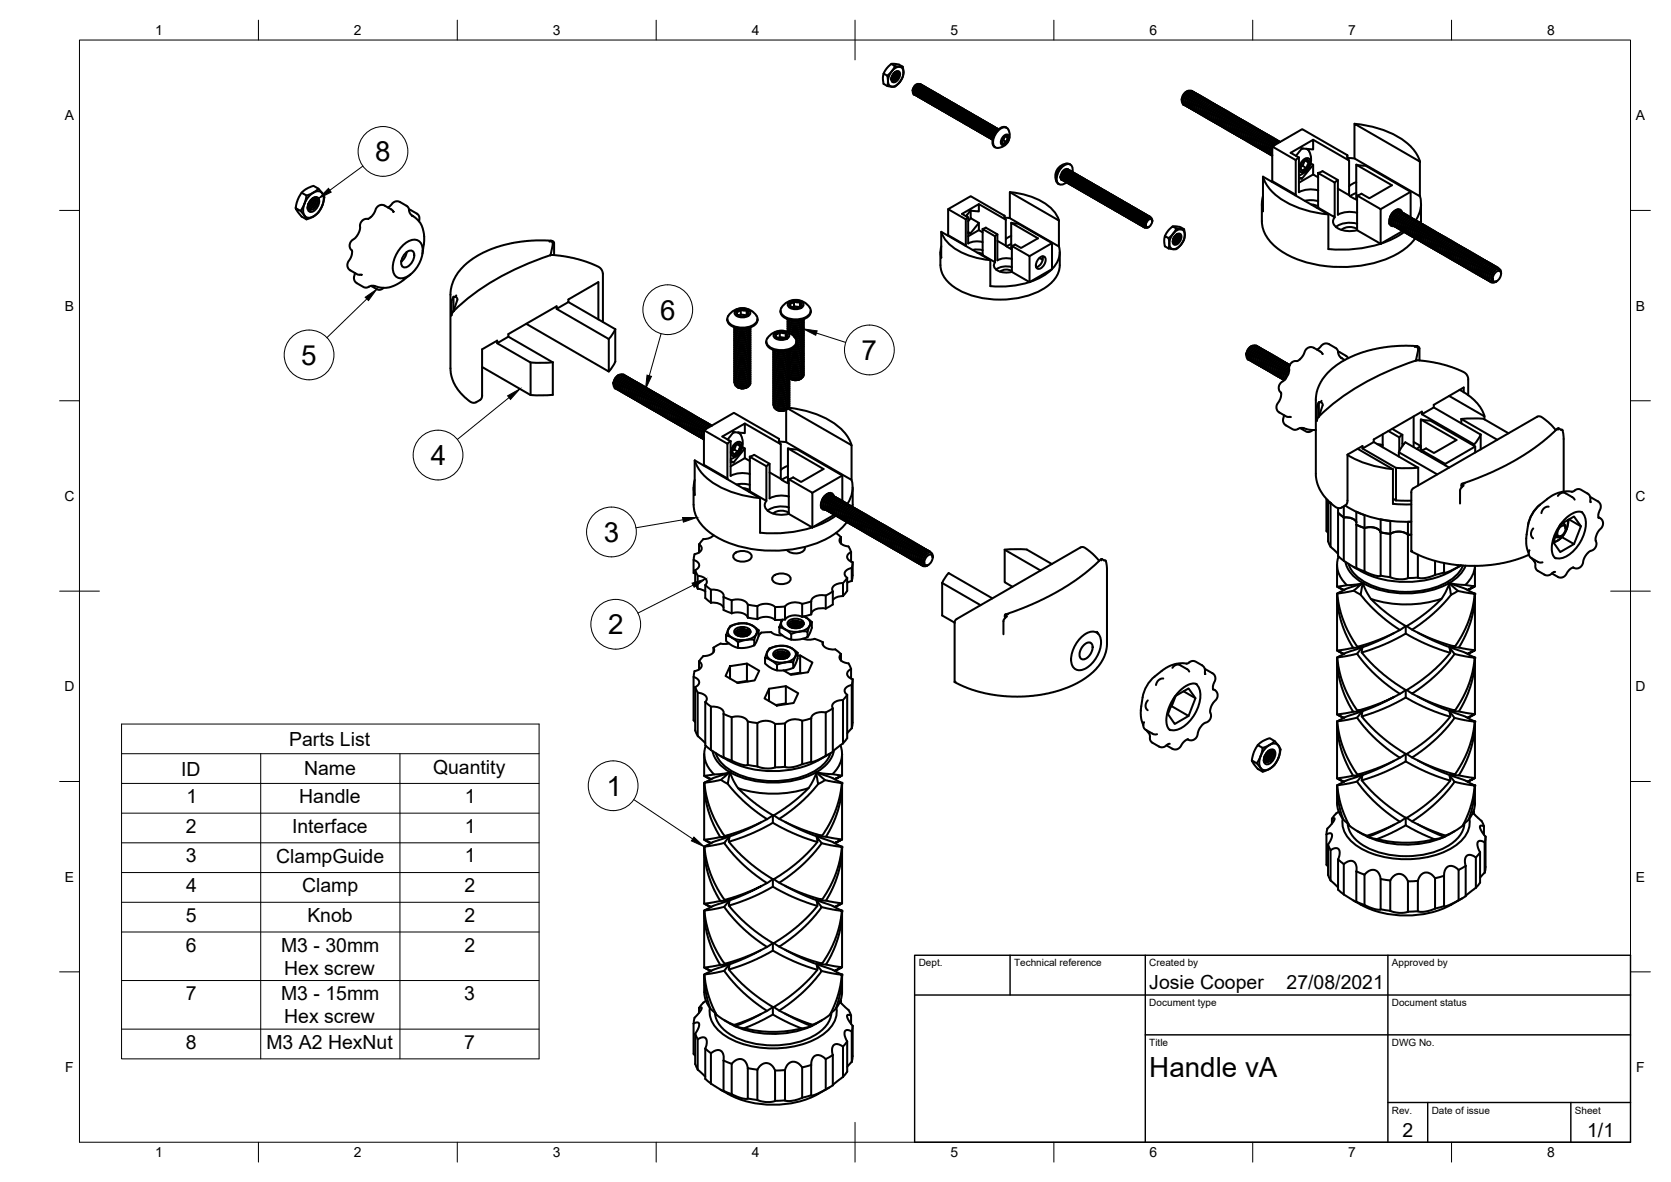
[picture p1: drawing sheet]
<svg xmlns="http://www.w3.org/2000/svg" width="420mm" height="297mm" viewBox="0 0 420 297" stroke-linecap="round" stroke-linejoin="round" font-family="sans-serif">
<defs><g id="words">
<g font-size="7">
<text x="94.3" y="40.5">8</text>
<text x="166" y="80.3">6</text>
<text x="75.8" y="91.7">5</text>
<text x="216.6" y="90.5">7</text>
<text x="108.3" y="116.9">4</text>
<text x="151.8" y="136.2">3</text>
<text x="153" y="159.4">2</text>
<text x="152.5" y="200">1</text>
<text x="289" y="270.6">Handle vA</text>
</g>
<g font-size="4.9">
<text x="72.7" y="187.4">Parts List</text>
<text x="45.5" y="194.9">ID</text>
<text x="76.5" y="194.9">Name</text>
<text x="108.9" y="194.4">Quantity</text>
<text x="46.9" y="201.8">1</text>
<text x="75.2" y="201.8">Handle</text>
<text x="116.9" y="201.8">1</text>
<text x="46.8" y="209.3">2</text>
<text x="73.4" y="209.3">Interface</text>
<text x="116.9" y="209.3">1</text>
<text x="46.7" y="216.7">3</text>
<text x="69.4" y="216.8">ClampGuide</text>
<text x="116.9" y="216.7">1</text>
<text x="46.8" y="224.2">4</text>
<text x="76" y="224.2">Clamp</text>
<text x="116.8" y="224.2">2</text>
<text x="46.7" y="231.6">5</text>
<text x="77.3" y="231.6">Knob</text>
<text x="116.8" y="231.7">2</text>
<text x="46.7" y="239.1">6</text>
<text x="70.7" y="239.1">M3 - 30mm</text>
<text x="116.8" y="239.1">2</text>
<text x="71.5" y="244.9">Hex screw</text>
<text x="46.7" y="251.3">7</text>
<text x="70.7" y="251.3">M3 - 15mm</text>
<text x="116.7" y="251.3">3</text>
<text x="289" y="248.5">Josie Cooper</text>
<text x="323.5" y="248.5">27/08/2021</text>
<text x="71.5" y="257.2">Hex screw</text>
<text x="46.7" y="263.5">8</text>
<text x="67" y="263.5">M3 A2 HexNut</text>
<text x="116.7" y="263.5">7</text>
<text x="352.6" y="285.7">2</text>
<text x="399.1" y="285.7">1/1</text>
</g>
<g font-size="3.5">
<text x="39" y="8.8">1</text>
<text x="89" y="8.8">2</text>
<text x="139" y="8.8">3</text>
<text x="189" y="8.8">4</text>
<text x="239" y="8.8">5</text>
<text x="289" y="8.8">6</text>
<text x="339" y="8.8">7</text>
<text x="389" y="8.8">8</text>
<text x="16.3" y="30.2">A</text>
<text x="411.3" y="30.2">A</text>
<text x="16.3" y="78">B</text>
<text x="411.3" y="78">B</text>
<text x="16.2" y="125.9">C</text>
<text x="411.2" y="125.9">C</text>
<text x="16.2" y="173.7">D</text>
<text x="411.2" y="173.7">D</text>
<text x="16.3" y="221.6">E</text>
<text x="411.3" y="221.6">E</text>
<text x="16.4" y="269.4">F</text>
<text x="411.4" y="269.4">F</text>
<text x="39" y="290.8">1</text>
<text x="89" y="290.8">2</text>
<text x="139" y="290.8">3</text>
<text x="189" y="290.8">4</text>
<text x="239" y="290.8">5</text>
<text x="289" y="290.8">6</text>
<text x="339" y="290.8">7</text>
<text x="389" y="290.8">8</text>
</g>
<g font-size="2.5">
<text x="231" y="242.9">Dept.</text>
<text x="255" y="242.9">Technical reference</text>
<text x="289" y="242.9">Created by</text>
<text x="350" y="242.9">Approved by</text>
<text x="289" y="252.8">Document type</text>
<text x="350" y="252.8">Document status</text>
<text x="289" y="262.9">Title</text>
<text x="350" y="262.9">DWG No.</text>
<text x="350" y="279.9">Rev.</text>
<text x="360" y="279.9">Date of issue</text>
<text x="396" y="279.9">Sheet</text>
</g>
</g></defs>
<!-- layer: Visible -->
<g fill="none" stroke="#000" stroke-width=".51">
<path d="M222.2 18.5l.9-1.5 1-.9 .9 .5-.8 1.3-1.1 1.1M224.1 16.1l1.6 .1 1.3 .6 .2 1.1-.2 1.4-.4 .9-.9 1a2.13 2.13 0 0 1-2.4 .4l-1.1-.5-.2-1.2 .2-1.4 .9 .5 .2 1.1-.2 1.5M224.2 19.5l.2 1.1M224.2 19.8l.7-.4 .4-.8v-.5h.2l.2 .5-.2 .7-.6 .6-.6 .2M224.6 17.5l.4-.3a1.29 1.29 0 0 1 1.7-.2 1.29 1.29 0 0 1 .4 1.6 3.7 3.7 0 0 1-2.8 3.2 1.75 1.75 0 0 1-.8-2.7zM224.9 18.3a.8 .8 0 0 1 1.4 0 2.02 2.02 0 0 1-1.7 2.4 1.34 1.34 0 0 1 0-2.1zM224.9 18.3l-.1 .6M225 18.2l-.3 .8-.5 .6M225 16.6l2 .2M225.2 18.6l-.5 .9M225.2 18.1l-.1 .9-.9 .8M225.4 18.1l.2 .5-.2 .7-.5 .6-.6 .2"/>
<path d="M225.6 18.8l-.5 .9M226 18.7l-.6 1.2M224.5 20.2h.5zM225 20.2l.7-.6 .3-.7v-.6l-.4-.3-.8 .3-.5 .8-.2 .8 .3 .6M229.5 22.6v.1zM230.4 21.6l-.5 .9M230.5 21.2l-.2 .1a1.8 1.8 0 0 0-.8 1.7M230.5 24.1h.1M230.7 21.8l-.5 .9M231.1 21.1l-.7 .1-.7 .8-.2 1.2 .5 .6M231.1 22l-.5 .9M231.5 22.2l-.6 .9"/>
<path d="M231.5 21.2l-.8 .1-.8 1-.1 .9 .4 .7M231.6 21.3l-.3-.2-.4 .1-.8 .9-.3 1.1 .2 .5 .3 .3M231.8 22.4l-.5 .9M231.8 21.4h-.6l-.8 .9-.3 1.2 .4 .6M232 21.5l-.3-.2-.5 .1-.8 1-.2 1.1 .1 .4 .4 .3M232.2 22.6l-.6 .9M232.2 21.6l-.4-.1-.4 .2-.7 .8-.2 1.2 .4 .6M232.2 25.1h.1M232.3 21.7l-.3-.2-.6 .2-.7 1-.2 1.1 .5 .6M232.5 22.8l-.5 .9M232.6 21.8l-.8 .1-.8 1-.2 .9 .4 .7M232.7 21.9l-.3-.2-.4 .1-.9 .9-.2 1.3 .5 .6"/>
<path d="M232.9 23l-.6 .9M232.9 22l-.3-.1-.5 .2-.7 1-.2 1.1 .4 .5M233 22.1l-.2-.1-.5 .1-.8 .9-.3 1.2 .2 .4 .4 .2M233.2 23.2l-.5 .9M233.3 22.2l-.4-.1-.4 .2-.7 .8-.3 1.2 .4 .6M233.4 22.3l-.7-.1-.5 .4-.4 .7-.2 1.1 .5 .6M233.6 23.4l-.6 .9M233.6 22.4l-.7 .1-.8 .9-.2 1 .3 .7M233.7 22.5l-.3-.1h-.4l-.9 1.1-.2 1.1 .3 .4 .3 .2M233.9 23.6l-.5 .9M234 22.6l-.4-.1-.5 .3-.7 .9-.2 .9 .4 .7M234.1 22.7l-.3-.1-.5 .1-.8 1-.2 1.1 .2 .4 .3 .2"/>
<path d="M234.3 23.8l-.5 .9M234.3 22.8l-.3-.1-.5 .2-.6 .8-.3 1.2 .4 .6M234.5 23l-.4-.2h-.3l-.9 1-.3 1.1 .2 .5 .4 .2M234.6 23l-.7 .1-.7 1-.2 1.1 .3 .5M234.6 24l-.5 .9M234.6 23h.1M234.8 23.2l-.3-.2-.4 .1-.9 1-.2 1.2 .5 .5M235 24.2l-.5 1M235 23.2l-.7 .1-.7 .8-.3 1.2 .4 .6M235.2 23.4l-.3-.2-.5 .1-.9 1-.1 1.1 .5 .6M235.3 23.4l-.6 .1-.8 .9-.2 1.1 .4 .6M235.3 23.4h.1"/>
<path d="M235.4 24.4l-.6 .9M235.5 23.6l-.3-.2-.5 .1-.8 .9-.2 1.1 .2 .5 .3 .2M235.7 24.6l-.5 1M235.7 23.7h-.6l-.9 1-.2 1 .4 .6M235.8 27.1v.1M235.9 23.8l-.3-.2-.5 .1-.8 1-.2 1.2 .5 .5M236.1 24.8l-.6 .9M236.1 23.8l-.8 .1-.7 .9-.2 1 .4 .8M236.1 27.3l.1 .1M236.2 24l-.3-.2-.6 .2-.7 .9-.2 1.1 .5 .6M236.4 25l-.5 1M236.5 24.1h-.8l-.8 .9-.2 1.1 .4 .7"/>
<path d="M236.6 24.2l-.3-.2-.4 .1-.9 .8-.2 1.2 .1 .5 .4 .2M236.7 25.2l-.5 1M236.8 24.3l-.4-.1-.5 .2-.6 .9-.2 1 .4 .7M236.9 24.4l-.2-.2-.5 .1-.8 .9-.3 1.2 .2 .4 .3 .2M237.1 25.4l-.5 1M237.2 24.5h-.7l-.7 .7-.4 1.2 .4 .7M237.3 24.6l-.4-.2-.5 .2-.7 .9-.2 1.1 .5 .6M237.5 24.6l-.8 .1-.8 1-.1 1 .3 .6M237.5 25.7l-.6 .9M237.5 24.6v.1M237.6 24.8l-.3-.2-.4 .1-.8 .9-.3 1.1 .2 .5 .3 .2M237.8 25.9l-.5 .9"/>
<path d="M237.8 24.9l-.2-.1-.6 .2-.7 .9-.2 1.1 .4 .6M238 25l-.3-.2-.5 .1-.8 .9-.2 1.2 .1 .4 .4 .2M238.2 26.1l-.6 .9M238.2 25.1l-.4-.1-.4 .2-.7 .8-.2 1.2 .4 .6M238.3 25.2l-.6-.1-.6 .4-.4 .6-.1 1.2 .4 .5M238.5 25.3h-.7l-.7 .9-.3 1 .4 .8M238.5 26.3l-.5 .9M238.5 25.3h.1M238.7 25.4l-.3-.2-.5 .2-.9 1-.1 1 .5 .7M238.9 26.5l-.5 .9M238.9 25.5l-.3-.1-.5 .2-.7 1-.2 .9 .4 .7M239 29h.1"/>
<path d="M239.1 25.6l-.3-.2-.5 .1-.8 .9-.2 1.3 .1 .4 .4 .1M239.2 26.7l-.5 .9M239.3 25.7l-.4-.1-.4 .2-.8 .9-.1 1.1 .4 .6M239.4 25.8l-.3-.2-.4 .1-.5 .4-.4 .6-.2 1.2 .5 .6M239.6 26.9l-.5 .9M239.6 25.9l-.7 .1-.8 .8-.2 1.1 .4 .7M239.8 26l-.3-.2-.5 .1-.9 1-.1 1.2 .2 .4 .3 .1M239.9 27.1l-.5 .9M240 26.1h-.7l-.8 .8-.2 1.2 .4 .7M240.1 26.2l-.2-.2-.6 .1-.8 1.1-.2 1.1 .2 .4 .3 .2M240.3 26.3h-.7l-.8 1-.2 1.1 .4 .6M240.3 27.3l-.5 .9"/>
<path d="M240.3 26.3h.1M240.5 26.4l-.3-.2-.4 .1-.9 1-.2 1.1 .1 .4 .4 .3M240.6 27.5l-.5 .9M240.7 26.5l-.4-.1-.5 .2-.7 1.1-.1 .9 .4 .6M240.8 26.6l-.2-.2-.5 .1-.9 1-.2 1.2 .5 .6M241 27.7l-.5 .9M241 26.7l-.8 .1-.7 1-.2 .9 .4 .7M241.2 26.8l-.3-.1-.5 .1-.9 1-.1 1.1 .5 .6M241.4 27.9l-.6 .9M241.4 26.9l-.7 .1-.8 .9-.2 1 .4 .7M241.5 27l-.3-.2-.4 .1-.8 .9-.3 1.2 .2 .5 .3 .2M241.7 28.1l-.5 .9"/>
<path d="M241.7 27.1l-.4-.1-.4 .2-.7 .9-.2 1.1 .4 .6M241.9 27.2l-.3-.1h-.4l-.9 1.1-.2 1.1 .5 .6M242.1 27.3l-.8 .1-.7 .9-.2 1 .4 .7M242.1 28.3l-.6 .9M242.1 27.3h.1M242.2 27.4l-.3-.2-.6 .2-.7 1-.2 1.1 .5 .6M242.4 28.5l-.5 .9M242.5 27.5l-.8 .1-.8 1-.2 1 .4 .6M242.6 27.7l-.3-.2h-.4l-.9 .9-.2 1.2 .1 .4 .4 .3M242.8 28.7l-.5 .9M242.8 27.7h-.4l-.4 .2-.7 .9-.2 1 .4 .6M243 27.8l-.3-.1-.5 .1-.8 .9-.3 1.1 .2 .5 .4 .2"/>
<path d="M243.1 27.9l-.7 .1-.7 .8-.3 1.3 .4 .5M243.1 28.9l-.5 .9M243.1 27.9h.1M243.3 28.1l-.3-.2-.6 .2-.7 .9-.2 1.1 .5 .6M243.5 29.1l-.5 .9M243.5 28.1l-.7 .1-.8 1-.2 .9 .4 .7M243.6 28.3l-.2-.2-.5 .1-.8 .8-.3 1.2 .2 .4 .4 .3M243.8 29.3l-.5 1M243.9 28.3l-.3-.1-.6 .3-.7 .9-.2 1 .4 .6M244 28.5l-.2-.2-.6 .1-.8 .9-.2 1.1 .2 .5 .3 .2M244.2 29.5l-.6 .9M244.2 28.5h-.3l-.5 .1-.6 .8-.3 1.2 .4 .6"/>
<path d="M244.3 32v.1M244.4 28.7l-.7-.2-.6 .5-.4 .6-.1 1.2 .5 .5M244.5 29.7l-.5 1M244.6 28.8h-.8l-.7 .9-.3 1 .4 .7M244.6 32.2l.1 .1M244.7 28.9l-.3-.2-.4 .1-.9 1-.2 1.1 .2 .5 .3 .1M244.9 29.9l-.5 1M244.9 28.9l-.6 .1-.8 .8-.3 1.2 .4 .7M245.1 29.1l-.3-.2-.5 .1-.8 .9-.2 1.2 .2 .4 .3 .2M245.2 30.1l-.5 1M245.3 29.2l-.4-.1-.4 .2-.7 .9-.2 1 .4 .7M245.4 29.3l-.3-.2-.3 .1-1 .9-.2 1.1 .2 .5 .3 .2"/>
<path d="M245.6 30.3l-.5 1M245.6 29.4l-.6-.1-.8 .8-.3 1.2 .4 .7M245.8 29.5l-.3-.2-.5 .1-.8 1-.2 1.2 .5 .5M246 29.5l-.8 .2-.6 .7-.3 1.2 .3 .6M246 30.6l-.6 .9M246 29.5v.1M246.1 29.7l-.2-.2-.6 .1-.8 1.1-.2 1 .2 .5 .3 .1M246.3 30.8l-.5 .9M246.3 29.8h-.7l-.8 1-.2 1 .4 .7M246.4 33.3h.1M246.5 29.9l-.3-.2-.6 .2-.7 .8-.2 1.2 .1 .4 .4 .2M246.7 31l-.6 .9"/>
<path d="M246.7 30l-.4-.1-.4 .2-.7 .9-.2 1.1 .4 .6M246.8 30.1l-.2-.2-.5 .1-.9 1-.2 1.2 .5 .5M247 30.1l-.7 .2-.7 .8-.3 1 .4 .8M247 31.2l-.5 .9M247 30.1l.1 .1M247.2 30.3l-.4-.2-.4 .1-.7 .8-.3 1.1 .1 .6 .4 .2M247.4 31.4l-.6 .9M247.4 30.4h-.7l-.8 .9-.2 1.1 .4 .7M247.5 33.9h.1M247.5 30.5l-.3-.2-.4 .1-.8 1-.3 1 .2 .5 .4 .3M247.7 31.6l-.5 .9M247.8 30.6h-.7l-.8 .9-.3 1.2 .4 .6"/>
<path d="M247.9 30.7l-.3-.2-.5 .1-.8 1-.2 1.2 .5 .5M248.1 31.8l-.6 .9M248.1 30.8l-.3-.1-.5 .2-.7 .8-.2 1.1 .4 .7M248.2 30.9l-.3-.2-.5 .2-.8 .9-.2 1.1 .6 .7M248.4 32l-.5 .9M248.5 31l-.8 .1-.7 .8-.3 1.1 .4 .7M248.6 31.1l-.3-.2-.4 .1-.8 .9-.3 1.1 .1 .5 .4 .3M248.8 31.2l-.8 .1-.7 .9-.2 1.1 .4 .6M248.8 31.2h.1M248.8 32.2l-.5 .9M249 31.3l-.3-.2-.5 .1-.8 1-.3 1.1 .2 .4 .4 .3M249.1 32.4l-.5 .9"/>
<path d="M249.2 31.4l-.4-.1-.4 .2-.7 .8-.2 1.2 .4 .6M249.2 34.9h.1M249.3 31.5l-.3-.2-.6 .2-.7 1-.2 1.1 .5 .6M249.5 32.6l-.5 .9M249.5 31.6l-.7 .1-.8 1-.2 1 .4 .6M249.7 31.7l-.3-.2-.6 .2-.8 1-.1 1.1 .5 .6M249.9 32.8l-.6 .9M249.9 31.8l-.3-.1-.6 .2-.7 1-.1 1.1 .4 .5M250 31.9l-.2-.1-.6 .1-.8 .9-.2 1.2 .2 .4 .3 .2M250.1 37h.2M250.2 33l-.5 .9M250.2 32l-.3-.1-.5 .2-.6 .8-.3 1.2 .4 .6"/>
<path d="M250.4 32.1l-.3-.2-.4 .1-.5 .4-.4 .7-.2 1.1 .5 .6M250.6 32.2l-.8 .1-.7 .9-.2 1 .3 .7M250.7 32.3l-.3-.1h-.4l-.9 1.1-.2 1.1 .3 .4 .2 .2M251 32.4l-.7 .1-.7 .7-.4 1 .3 .9-.2-.9 .3-1 .8-.8 .6 .1M251 32.6l-.5 .2-.5 .6-.4 .8v.6M251 32.8a1.48 1.48 0 0 1 1.4-.8 1.48 1.48 0 0 1 1.3 1 3.1 3.1 0 0 1-3.3 4.1 2.08 2.08 0 0 1-.4-2.8zM251 32.5l-.5 .2-.5 .6-.4 .9v.6M251.9 35.6l.4 .6 .8-.5M252.4 34.2a.77 .77 0 0 1 1.3 0 1.95 1.95 0 0 1-1.6 2.3 1.29 1.29 0 0 1 0-2zM252.6 34.3l.1-.1a.6 .6 0 0 1 .8 .5M252.7 34.2l-.4 1.1-.4 .2M252.7 34.2l.8 .5-.4 1-.8-.4"/>
<path d="M253.1 32.1a1.9 1.9 0 0 0-2.6 .9 3.4 3.4 0 0 0-.7 3.6l.3 .3M253.5 34.7a1.36 1.36 0 0 1-1.4 1.4l-.2-.5M253.5 34.7v-.3a.91 .91 0 0 0-1-.1 .91 .91 0 0 0-.5 .8l-.1 .5M297.2 24.9v.4M297.2 24.8v.2zM298.3 23.4l-.7 1.2M298.5 23l-.9 .7-.4 1.2M298.8 23.7l-.7 1.2M299.2 22.8l-.9 .2-.9 1.1-.2 1.5 .2 .5 .4 .2M299.3 24l-.7 1.2M299.8 22.9l-.5-.1-.6 .3-.9 1.2-.3 1.4 .5 .8M299.8 24.2l-.7 1.3"/>
<path d="M299.8 22.9h.1M300 23.1l-.3-.3-.7 .2-.6 .5-.6 .8-.2 1.5 .3 .6 .4 .2M300.2 24.5l-.7 1.2M300.3 23.2h-.9l-1 1.1-.4 1.6 .1 .5 .4 .4M300.5 23.4l-.4-.3-.6 .1-.6 .5-.5 .8-.3 .9v.7l.2 .5 .4 .3M300.7 24.8l-.7 1.2M300.8 23.5h-.9l-.7 .5-.4 .7-.4 1.4 .2 .6 .4 .4M300.9 23.6l-.4-.2-.6 .1-1.1 1.3-.3 1.4 .2 .6 .5 .3M301.2 25l-.7 1.3M301.2 23.7l-.5-.1-.5 .2-1 1.2-.3 1.5 .2 .6 .4 .2M301.4 23.9l-.4-.2-.6 .1-1.1 1.2-.3 1.6 .3 .6 .4 .2M301.6 25.3l-.7 1.3"/>
<path d="M301.7 24l-.6-.1-.6 .3-.8 1.2-.3 1.3 .2 .7 .3 .2M301.9 24.2l-.6-.3-.6 .3-1 1.2-.2 1.5 .2 .5 .5 .3M302.1 25.6l-.7 1.2M302.2 24.3l-.5-.1-.5 .2-1.1 1.3-.2 1.4 .5 .8M302.3 24.4l-.3-.2-.5 .1-.7 .5-.5 .7-.4 1.6 .3 .6 .4 .3M302.6 25.9l-.7 1.2M302.6 24.6l-.4-.2-.6 .3-1 1.3-.2 1.4 .1 .4 .4 .4M302.8 24.7l-.3-.2-.7 .1-1.1 1.2-.3 1.6 .2 .5 .5 .3M303.1 26.1l-.7 1.3M303.1 24.8l-.5-.1-.6 .3-.9 1.2-.3 1.4 .2 .5 .3 .3M303.3 25l-.4-.2-.6 .1-.6 .5-.6 .8-.2 1.5 .3 .6 .4 .2M303.5 26.4l-.7 1.3"/>
<path d="M303.6 25.1l-.5-.1-.6 .3-1 1.3-.2 1.2 .1 .5 .4 .4M303.8 25.3l-.4-.3-.6 .1-.6 .5-.5 .8-.3 .9v.7l.3 .6 .3 .2M304 26.7l-.7 1.2M304.1 25.4l-.6-.1-.4 .1-1 1.2-.3 1.4 .1 .6 .4 .4M304.2 25.5l-.4-.2-.6 .1-1.1 1.3-.3 1.4 .2 .7 .5 .3M304.5 27l-.7 1.2M304.5 25.6l-.5-.1-.4 .2-1.1 1.2-.3 1.6 .2 .5 .4 .2M304.7 25.8l-.4-.2-.6 .1-.6 .4-.5 .8-.3 1.6 .2 .5 .5 .3M304.9 27.2l-.7 1.3M305 25.9l-.6-.1-.5 .3-.9 1.1-.3 1.5 .2 .6 .3 .2M305.2 26.1l-.4-.3-.7 .2-1.1 1.4-.2 1.4 .2 .5 .5 .3M305.4 27.5l-.7 1.2"/>
<path d="M305.5 26.2l-.6-.1-.6 .3-.9 1.2-.2 1.4 .5 .8M305.5 30.8l.1 .1M305.6 26.4l-.4-.3-.4 .1-.5 .3-.7 .9-.4 1.6 .3 .6 .4 .3M305.9 27.8l-.7 1.2M305.9 26.5l-.4-.2-.6 .3-1 1.3-.2 1.4 .1 .4 .4 .4M306.1 26.6l-.3-.2-.7 .1-1.1 1.2-.3 1.5 .2 .6 .5 .3M306.4 28.1l-.7 1.2M306.4 26.7l-.5-.1-.6 .3-.9 1.2-.3 1.4 .2 .5 .4 .3M306.6 26.9l-.4-.2-.7 .1-1.1 1.3-.2 1.6 .3 .5 .4 .2M306.8 28.3l-.7 1.3M306.9 27h-.9l-1 1.1-.4 1.6 .2 .6 .3 .3M307.1 27.2l-.4-.3-.7 .2-.6 .6-.5 .8-.2 1.4 .2 .6 .5 .2"/>
<path d="M307.3 28.6l-.7 1.2M307.4 27.3l-.6-.1-.3 .1-1 1-.4 .9v.8l.1 .5 .3 .3M307.5 27.4l-.5-.2-.5 .2-1.1 1.2-.2 .7-.1 .9 .3 .5 .4 .3M307.8 28.9l-.7 1.2M307.8 27.5h-.8l-.6 .5-.6 .8-.3 1.4 .2 .6 .4 .3M308 27.7l-.4-.2-.6 .1-.5 .4-.6 .8-.3 1.6 .2 .6 .5 .2M308.3 29.1l-.7 1.3M308.3 27.8l-.6-.1-.4 .2-1 1.2-.3 1.5 .2 .5 .3 .3M308.5 28l-.4-.3-.7 .2-1.1 1.4-.2 1.4 .2 .5 .5 .3M308.7 29.4l-.7 1.2M308.8 28.1l-.4-.1-.5 .1-.7 .6-.5 .7-.2 1.4 .1 .5 .4 .4M308.9 28.3l-.4-.3-.4 .1-.7 .5-.5 .7-.4 1.6 .3 .6 .4 .3"/>
<path d="M309.2 29.7l-.7 1.2M309.2 28.4l-.4-.2-.6 .3-1 1.3-.3 1.2 .2 .6 .4 .4M309.4 28.5l-.3-.2-.6 .1-.6 .5-.6 .8-.3 1.5 .3 .6 .4 .3M309.7 30l-.7 1.2M309.7 28.6l-.5-.1-.5 .3-1.1 1.3-.2 1.4 .6 .7M309.9 28.8l-.4-.2-.6 .1-.7 .6-.5 .7-.2 1.6 .3 .5 .4 .2M310.1 30.2l-.7 1.3M310.2 28.9l-.5-.1-.6 .3-1 1.3-.2 1.3 .5 .8M310.4 29.1l-.4-.3-.6 .1-.7 .6-.5 .8-.2 1.5 .3 .6 .4 .2M310.6 30.5l-.7 1.2M310.7 29.2l-.5-.1-.5 .1-1 1.1-.3 1.6 .1 .5 .4 .4M310.8 29.3l-.3-.2-.7 .2-1.1 1.2-.3 .9v.7l.3 .5 .4 .3"/>
<path d="M311.1 30.8l-.7 1.2M311.1 29.4h-.8l-1.1 1.3-.4 1.4 .2 .6 .4 .3M311.3 29.6l-.5-.2-.5 .1-1.1 1.2-.3 1.6 .2 .6 .5 .2M311.6 31l-.7 1.3M311.6 29.7l-.5-.1-.5 .2-1 1.2-.3 1.5 .2 .5 .3 .3M311.8 29.9l-.5-.3-.6 .3-1.1 1.3-.2 1.5 .2 .5 .4 .2M312 30l-.5-.1-.6 .3-.9 1.2-.2 1.3 .2 .6 .3 .3M312 31.3l-.7 1.2M312 30h.1M312.3 30.2l-.5-.3-.4 .1-.7 .5-.5 .7-.4 1.6 .3 .6 .4 .3M312.5 31.6l-.7 1.2M312.5 30.3l-.4-.2-.6 .3-1 1.3-.2 1.4 .5 .8"/>
<path d="M312.7 30.4l-.3-.2-.6 .1-.7 .5-.4 .7-.4 1.5 .2 .6 .5 .4M313 31.9l-.7 1.2M313 30.6l-.5-.2-.5 .3-1 1.2-.3 1.5 .2 .4 .4 .3M313.2 30.7l-.4-.2-.6 .1-.6 .5-.6 .9-.2 1.4 .2 .6 .5 .2M313.4 32.1l-.7 1.3M313.5 30.8l-.5-.1-.6 .2-1 1.3-.2 1.4 .5 .8M313.7 31l-.4-.3-.6 .1-.7 .6-.5 .8-.2 1.5 .3 .6 .4 .2M313.9 32.4l-.7 1.2M314 31.1l-.5-.1-.5 .1-1.1 1.3-.2 1.4 .1 .6 .4 .3M314 35.7l.1 .1M314.1 31.2l-.3-.2-.7 .2-1.1 1.2-.3 .9v.7l.3 .5 .4 .3M314.4 32.7l-.7 1.2"/>
<path d="M314.4 31.4l-.5-.2-.4 .2-1 1.2-.4 1.4 .2 .6 .4 .4M314.6 31.5l-.5-.2-.5 .1-1.1 1.2-.3 1.7 .2 .5 .5 .3M314.9 32.9l-.7 1.3M314.9 31.6l-.5-.1-.5 .2-1 1.2-.3 1.5 .2 .6 .3 .2M315.1 31.8l-.5-.3-.5 .2-1.1 1.2-.3 1.6 .2 .6 .5 .2M315.3 33.2l-.7 1.2M315.4 31.9l-.6-.1-.5 .3-.9 1.1-.3 1.4 .2 .6 .3 .3M315.6 32.1l-.4-.3-.8 .2-1 1.3-.2 1.5 .2 .5 .4 .3M315.8 33.5l-.7 1.2M315.8 32.2l-.3-.1-.5 .1-1 1-.4 .8-.1 .9 .2 .5 .3 .3M315.9 36.8l.1 .1M316 32.3l-.4-.2-.4 .1-.7 .4-.5 .8-.4 1.6 .3 .6 .4 .3"/>
<path d="M316.3 33.8l-.7 1.2M316.3 32.5l-.4-.2-.6 .3-1 1.3-.3 1.4 .2 .4 .4 .4M316.5 32.6l-.4-.2h-.5l-.8 .6-.4 .7-.3 1.6 .2 .5 .5 .3M316.7 34l-.7 1.3M316.8 32.7l-.5-.1-.6 .3-1 1.2-.2 1.4 .2 .5 .3 .3M317 32.9l-.4-.3-.8 .2-1 1.3-.2 1.6 .3 .5 .3 .2M317.2 34.3l-.7 1.2M317.3 33l-.5-.1-.6 .2-.6 .6-.4 .8-.2 1.2 .1 .5 .4 .4M317.4 33.2l-.3-.3-.7 .2-1 1.1-.4 1.6 .3 .7 .4 .2M317.7 34.6l-.7 1.2M317.7 33.3l-.5-.1-.4 .1-1 1-.4 1.6 .2 .6 .3 .3M317.9 33.4l-.3-.2-.7 .1-1.1 1.3-.3 .7v.9l.2 .5 .5 .3"/>
<path d="M318.2 34.8l-.7 1.3M318.2 33.5l-.5-.1-.4 .2-1.1 1.2-.3 1.6 .2 .5 .3 .2M318.4 33.7l-.5-.2-.5 .1-.6 .4-.5 .8-.3 1.6 .1 .5 .6 .3M318.6 35.1l-.7 1.3M318.7 33.8l-.5-.1-.6 .3-.9 1.1-.3 1.5 .2 .5 .3 .3M318.9 34l-.5-.3-.7 .2-1 1.3-.3 1.4 .3 .6 .4 .3M319.1 35.4l-.7 1.2M319.2 34.1l-.4-.1-.6 .1-.6 .6-.5 .7-.3 1.4 .2 .5 .4 .4M319.3 34.3l-.4-.3-.5 .1-.7 .5-.4 .7-.4 1.6 .3 .6 .4 .3M319.6 35.7l-.7 1.2M319.6 34.4l-.4-.2-.6 .3-1 1.3-.3 1.4 .2 .4 .4 .4M319.8 34.5l-.4-.2-.5 .1-.7 .4-.5 .9-.3 1.5 .2 .5 .5 .3"/>
<path d="M319.9 37.2l-.2 .8 .2 1M319.9 37.4l-.2 .8 .2 .8M319.9 37.2l-.1 .3M319.9 36.8v8.7M320 35.9l-.7 1.3M320.1 34.6l-.5-.1-.6 .2-1 1.4-.2 1.3 .2 .5 .3 .3M320.3 34.8l-.4-.2-.7 .1-1.1 1.3-.2 1.6 .3 .5 .3 .2M320.3 36.6l.8-.8 .8-.1-.9 .1-.8 .8M320.5 34.9l-.5-.1-.7 .4-.8 1.2-.2 1.4 .5 .7M320.5 36.2l-.4 .4M320.5 34.9h.1M320.7 35.1l-.3-.3-.7 .2-.7 .5-.5 .9-.2 1.4 .3 .6 .4 .2"/>
<path d="M321 35.2l-.5-.1-.4 .1-1 1.1-.4 1.6 .2 .5 .4 .4M321.2 35.3l-.3-.2-.7 .1-1.1 1.2-.3 .8v.9l.2 .5 .5 .3M321.5 35.4h-.8l-1.2 1.3-.3 1.4 .2 .6 .3 .3M321.7 35.6l-.5-.2-.6 .1-1 1.2-.3 1.5 .1 .6 .5 .3M325.9 39.2l1.4-1.9 2.9 .3v-2.5l-5.7 3.3 2.1 1.2M326.6 39.6v8.7M326.6 39.6l-.8 .6M327.7 37.3l-.5 .1M328.5 37.4l.7 .7M328.5 37.4l.2 .1M328.8 37.4v.2M329.2 38.1a4.2 4.2 0 0 1-2.6 6"/>
<path d="M330.2 35.1l9 5.3v8.7M338.8 39v.7l.4 .6M338.8 39l-11.4-6.5-7.5 4.3 5.9 3.4M338.8 39v.5M338.8 39.7l1.8 .1M340.6 31.1l16.4 9.5v8.7l-16.4-9.5zM340.6 31.1a23.3 23.3 0 0 1 14 5.6 9.1 9.1 0 0 1 2.4 3.9M74.3 52.3l.5-2 1-1.9 1.3 .8-.5 1.9-1 1.9M75.8 48.4l1.1-.9 1.9-.8 1.3 .7-1.3 1-1.7 .7M77.4 52.6v-1l.6-1.2 .7-.6 .8-.1 .4 .7-.2 1-.7 1-1 .3M77.5 52.2l-.1 .4M77.5 52.2l.5 .5"/>
<path d="M77.5 51.3v.9M77.7 51.5l-.2 .2M77.8 52.6l.2 .1M77.9 49.1a2.14 2.14 0 0 1 3.2-.5 4.9 4.9 0 0 1-2.8 6 1.68 1.68 0 0 1-1.8-.5 1.68 1.68 0 0 1-.2-1.8l.5-1.7zM78.3 50.4l-.6 1.1M78.4 50a1.04 1.04 0 0 1 1.4-.4 1.04 1.04 0 0 1 .4 1.4l-.4 1a1.68 1.68 0 0 1-2.2 1.1 2.47 2.47 0 0 1 .8-3.1zM78.4 50l-.1 .4M78.5 50l-.2 .8-.6 .7M78.8 49.8l.5 .1 .1 .3-.2 1.1-.7 .9-.9 .3 .8-.3 .7-.8 .3-.9-.3-.7M78.9 50.5l-.8 1.2M78.9 49.8v.6l-.3 .7-.6 .7-.5 .3M78.9 49.7l.1 .6-.3 .8-.5 .7-.7 .4"/>
<path d="M79.4 50.8l-.8 1.2M79.9 50.6l-.3 .9-.6 .9M80.1 47.4l1.2 1.6a1.42 1.42 0 0 1 0 1.8l-.4 1.3-.8 1.3-1.3 1-1.7 .7-1.3-.7-1.5-2.1 1.5 1 1.3 1.8M97.5 52.1l1.8-1.4h1.2l2 1.3 .7 1.8 1.5 1.1 .9 1.1 .7 1.5 .4 1.9-.5 4.4M99 53.3l-.5-.6-2-1.2h-.8l-.6 .3-1.7 2.6-.7 .6-1.3 .2-.5 .5-.3 .7-.2 1.6-.4 .9-1.9 2-.2 1 .2 .7 .4 .4v.5l-.3 1.2-.8 1.6v.8l.5 .8 1.9 1 1.2 .2M102.8 52.6l2.3 1.3 .4 .7-.1 1M236.7 58.2a10 10 0 0 0 6.5 5.9 22.4 22.4 0 0 0 5.8 1.3M238.4 59.1l4.4 2.6M238.4 52.6v6.5M238.4 59.1l-.1 .1M242.8 55.1v6.6M242.9 54.3l1.1-1.4 2.1 .2v-1.8l-4.2 2.4 1.5 1v6.5l1.8-.5 1.9 .1"/>
<path d="M243.2 53.9l-.1 .5M243.4 58.6l.6 .1M243.4 54.6l-.5 .5M244.1 52.9v1.9l2 1.2v1.8M244.1 54.8l-.7 .8M246.1 51.3l6.8 3.9v6.6l-2.1-1.3M246.1 56l-2.1 2.7-.6-.4M246.1 57.8l1 .6M246.1 57.8l-2.7 1.6M247.1 57.6l3.1 1.8v6.5l-3.1-1.8zM247.9 57.2l2.9 1.7v6.5l1.7-.5 1.9 .2M247.9 57.2l-.8 .3"/>
<path d="M250.8 58.9l-.6 .5M252.6 54.2l-8.5-4.9-5.7 3.3 4.4 2.5M252.6 54.2v.4M252.6 54.2l.3 1M252.6 54.7l1.3 .1M253.9 48.3l12.4 7.1v6.5l-12.4-7.1zM253.9 48.3a15.8 15.8 0 0 1 11.5 5.4l.9 1.7M254.3 59.3l-1.4 .8M254.3 56l1.7 .2 8.5 4.9v6.5l-5.6 3.3M266.6 44.4l.1 .5 .4 .3M266.6 44.4l.4 .6M266.7 44.4l.3 .7"/>
<path d="M266.9 45.1l.1 .1M267.9 43.2l-.5 .9M268.3 43.4l-.6 1M268.4 41.1a3.2 3.2 0 0 0-2.7 4.6M268.5 42.6a1.67 1.67 0 0 0-1.8 1.8M268.6 43.6l-.5 1M268.7 42.7h-.8l-.8 1-.2 1 .4 .6M268.8 42.8l-.3-.2-.5 .1-.7 .8-.3 1.2 .1 .5 .4 .2M269 43.8l-.5 1M269 42.8l-.7 .1-.8 1-.2 1 .4 .7M269.1 41.3a1.92 1.92 0 0 0-2.6 1 3.4 3.4 0 0 0-.7 3.6l.5 .4M269.2 43l-.4-.2-.4 .1-.8 .9-.3 1.1 .2 .5 .4 .2"/>
<path d="M269.3 44.1l-.5 .9M269.4 43.1h-.8l-.8 1-.1 1 .4 .7M269.5 43.2l-.3-.2-.4 .1-.9 1-.2 1.2 .5 .5M269.7 43.2a1.36 1.36 0 0 0-.5-1.8 1.36 1.36 0 0 0-1.8 .3 3.9 3.9 0 0 0-1.4 4.3 1.45 1.45 0 0 0 2.2-.2M269.7 44.2l-.5 1M269.7 43.3h-.7l-.8 .9-.2 1 .4 .8M269.8 46.8h.1M269.9 43.4l-.3-.2-.5 .1-.7 .8-.3 1.3 .1 .5 .4 .1M270 43.4l-.6 .1-.8 .9-.2 1.1 .4 .7M270 43.4l.1 .1M270 44.5l-.5 .9M270.2 43.6l-.7-.1-.9 .9-.2 1.1 .1 .4 .4 .3"/>
<path d="M270.4 44.7l-.5 .9M270.4 43.7l-.4-.1-.4 .2-.7 .9-.2 1 .4 .7M270.6 43.8l-.3-.2-.5 .1-.9 1-.1 1.2 .5 .5M270.7 44.9l-.5 .9M270.8 43.9l-.3-.1-.5 .1-.7 .9-.3 1 .5 .8M270.9 44l-.2-.2-.5 .1-.9 1-.2 1.1 .5 .6M271.1 44.1h-.7l-.8 .9-.2 1.1 .4 .7M271.1 45.1l-.5 .9M271.1 44.1h.1M271.3 44.2l-.6-.1-1 .9-.2 1.1 .1 .5 .4 .2M271.5 45.3l-.6 .9M271.5 44.3l-.8 .1-.7 .9-.2 1.1 .4 .6"/>
<path d="M271.6 44.4l-.3-.2-.5 .2-.8 .9-.2 1.1 .2 .4 .3 .2M271.8 45.5l-.5 .9M271.8 44.5l-.3-.1-.5 .2-.7 .9-.2 1.1 .4 .6M272 44.6l-.3-.2-.5 .1-.8 1-.2 1.2 .5 .6M272.2 44.7l-.8 .1-.7 .8-.2 1.1 .4 .7M272.2 45.7l-.6 .9M272.2 44.7h.1M272.3 44.8l-.3-.2-.6 .2-.7 1-.2 1 .5 .7M272.5 45.9l-.5 .9M272.5 44.9l-.7 .1-.8 1-.2 1.1 .4 .5M272.6 48.4h.1M272.7 45l-.3-.2-.4 .1-.9 1-.2 1.3 .5 .5"/>
<path d="M272.9 45.1l-.8 .1-.7 .9-.2 1.1 .4 .6M272.9 46.1l-.5 .9M272.9 45.1h.1M273 45.2l-.2-.2-.5 .2-.9 1-.1 1.1 .5 .6M273.2 46.3l-.5 .9M273.3 45.3l-.4-.1-.4 .2-.7 .9-.3 1 .4 .7M273.4 45.4l-.3-.2-.4 .1-.9 1-.2 1.2 .5 .6M273.6 46.5l-.6 .9M273.6 45.5l-.4-.1-.4 .2-.7 1-.2 .9 .4 .7M273.7 49h.1M273.7 45.6l-.2-.1h-.5l-.8 .9-.3 1.1 .2 .5 .4 .3M273.9 45.7h-.6l-.8 .9-.3 1.2 .4 .6"/>
<path d="M273.9 46.7l-.5 .9M273.9 45.7h.1M274.1 45.8l-.4-.2-.4 .2-.8 .9-.2 1.1 .2 .4 .3 .3M274.3 46.9l-.6 .9M274.3 45.9l-.7 .1-.8 .9-.2 1.2 .4 .5M274.4 49.4h.1M274.4 46l-.2-.1h-.5l-.9 1.1-.1 1.1 .5 .6M274.6 47.1l-.5 .9M274.7 46.1l-.8 .1-.8 1-.2 .9 .4 .7M274.8 46.2l-.2-.1-.6 .1-.7 .8-.3 1.1 .1 .5 .4 .3M275 47.3l-.5 .9M275 46.3l-.7 .1-.7 .7-.3 1.3 .4 .6"/>
<path d="M275.2 46.4l-.4-.1-.4 .1-.8 .9-.3 1.1 .2 .5 .4 .2M275.3 47.5l-.5 .9M275.4 46.5l-.4-.1-.4 .2-.7 .9-.2 1.1 .4 .6M275.5 46.7l-.3-.2-.4 .1-.9 1-.2 1.2 .5 .5M275.7 47.7l-.5 .9M275.7 46.7l-.2-.1-.5 .2-.8 .9-.2 1 .4 .7M275.9 46.8l-.3-.1-.5 .1-.8 1-.2 1.1 .5 .6M276.1 47.9l-.6 .9M276.1 46.9l-.7 .1-.8 .9-.2 1.1 .4 .6M276.2 47.1l-.7-.2-.8 .9-.3 1.2 .2 .4 .3 .3M276.4 48.1l-.5 1M276.4 47.1h-.4l-.4 .2-.7 .9-.2 1 .4 .6"/>
<path d="M276.6 47.3l-.3-.2-.6 .1-.7 .9-.2 1.1 .1 .5 .4 .2M276.8 47.3l-.9 .2-.7 1-.1 1 .4 .5M276.8 48.3l-.6 1M276.8 47.3h.1M276.9 47.5l-.2-.2-.5 .1-.9 1-.2 1.2 .5 .5M277.1 48.5l-.5 1M277.2 47.5h-.4l-.4 .2-.7 .8-.3 1.1 .4 .7M277.2 51v.1M277.3 47.7l-.6-.2-1 .9-.2 1.2 .1 .4 .4 .3M277.5 48.7l-.6 1M277.5 47.8h-.7l-.8 1-.2 1 .4 .6M277.6 47.9l-.3-.2-.5 .1-.7 .9-.3 1.2 .2 .4 .4 .2"/>
<path d="M277.8 48.9l-.5 1M277.9 47.9h-.4l-.5 .2-.7 .9-.2 1 .4 .7M278 48.1l-.3-.2-.5 .1-.8 1-.2 1.2 .5 .5M278.2 49.2l-.6 .9M278.2 48.2l-.4-.1-.4 .2-.7 .8-.2 1 .4 .8M278.3 51.7h.1M278.3 48.3l-.3-.2-.5 .1-.8 1-.2 1.1 .6 .6M278.5 49.3l-.5 1M278.6 48.4h-.8l-.7 .8-.3 1.2 .4 .6M278.7 48.5l-.3-.2-.5 .2-.8 .8-.2 1.3 .5 .5M278.9 49.6l-.5 .9M278.9 48.6l-.8 .1-.6 .8-.3 1.2 .4 .6"/>
<path d="M279.1 48.7l-.3-.2-.5 .1-.9 1-.1 1.2 .5 .5M279.2 49.8l-.5 .9M279.3 48.8h-.7l-.8 .8-.3 1.1 .4 .8M279.4 48.9l-.3-.2-.4 .1-.9 1-.2 1.1 .5 .6M279.6 48.9h-.4l-.5 .3-.6 .9-.2 .9 .4 .7M279.6 50l-.5 .9M279.6 48.9v.1M279.8 49.1l-.3-.2-.5 .1-.8 .9-.3 1.1 .2 .5 .4 .2M280 50.2l-.6 .9M280 49.2h-.7l-.8 .9-.2 1.2 .4 .6M280.1 49.3l-.3-.2-.5 .1-.8 1-.2 1.1 .2 .4 .3 .3M280.3 50.4l-.5 .9"/>
<path d="M280.3 49.4l-.3-.1-.5 .2-.7 .9-.2 1.1 .4 .6M280.5 49.5l-.3-.2-.5 .1-.9 1-.1 1.2 .5 .6M280.6 50.6l-.5 .9M280.7 49.6l-.8 .1-.8 1-.1 1 .4 .6M280.8 49.7l-.2-.2-.6 .1-.7 .8-.3 1.4 .2 .4 .3 .2M281 50.8l-.5 .9M281 49.8h-.7l-.7 .8-.3 1.2 .4 .7M281.1 53.3h.1M281.2 49.9l-.7-.1-.9 1-.2 1v.4l.5 .4M281.3 50l-.7 .1-.7 .9-.2 1.1 .4 .6M281.3 51l-.5 .9M281.3 50h.1"/>
<path d="M281.5 50.1l-.3-.2-.4 .1-.9 1-.2 1.2 .5 .6M281.7 51.2l-.5 .9M281.7 50.2l-.2-.1-.5 .2-.8 .9-.2 1 .4 .7M281.9 50.3l-.3-.1-.5 .1-.8 1-.2 1.1 .5 .6M282.1 51.4l-.6 .9M282.1 50.4h-.7l-.8 1-.2 1 .4 .7M282.2 50.5l-.3-.2-.6 .2-.7 1-.2 1.1 .5 .6M282.4 50.6l-.7 .1-.8 .9-.2 1.1 .4 .6M282.4 51.6l-.5 .9M282.4 50.6h.1M282.6 50.7l-.3-.1-.6 .1-.7 .9-.2 1.2 .5 .6M282.8 51.8l-.6 .9"/>
<path d="M282.8 50.8l-.3-.1-.5 .3-.8 1-.1 .9 .4 .6M282.9 54.3h.1M282.9 50.9l-.2-.1-.5 .1-.9 1-.1 1.2 .4 .5M283.1 52l-.5 .9M283.2 51l-.4-.1-.4 .2-.7 .9-.3 1.1 .4 .6M283.3 51.1l-.3-.1-.6 .1-.8 1-.1 1.1 .5 .6M283.5 52.2l-.5 .9M283.5 51.2l-.7 .1-.8 1-.2 1 .4 .6M283.7 51.4l-.3-.2-.6 .1-.7 .9-.3 1.1 .2 .5 .4 .2M283.8 52.4l-.5 .9M283.9 51.4l-.8 .1-.8 1-.1 1 .4 .6M284 51.5l-.3-.1-.5 .1-.8 1-.2 1.2 .5 .5"/>
<path d="M284.2 52.6l-.5 .9M284.2 51.6l-.4-.1-.4 .2-.7 .9-.2 1 .4 .7M284.4 51.8l-.3-.2-.6 .1-.8 1-.1 1.1 .5 .6M284.5 52.8l-.5 .9M284.6 51.8h-.4l-.5 .2-.7 .9-.1 1 .4 .6M284.7 52l-.2-.2-.5 .1-.8 .8-.3 1.2 .1 .4 .4 .3M284.9 53l-.5 .9M284.9 52l-.8 .1-.6 .8-.3 1.2 .4 .6M285.1 52.2l-.4-.2-.4 .1-.8 .9-.2 1.1 .1 .5 .4 .2M285.2 52.2l-.7 .1-.7 1-.2 1.1 .4 .6M285.2 53.2l-.5 1M285.2 52.2h.1"/>
<path d="M285.4 52.4l-.3-.2-.4 .1-.9 1-.2 1.2 .5 .5M285.6 53.4l-.5 1M285.6 52.5h-.7l-.8 1-.2 1 .4 .6M285.7 56h.1M285.8 52.6l-.3-.2-.5 .1-.8 .8-.2 1.2 .1 .5 .4 .2M286 53.6l-.6 1M286 52.6l-.7 .1-.8 .9-.2 1.1 .4 .7M286 56.1l.1 .1M286.1 52.8l-.3-.2-.5 .1-.8 .9-.2 1.1 .2 .5 .3 .2M286.3 52.8l-.8 .2-.7 .9-.2 1 .4 .7M286.3 53.9l-.5 .9M286.3 52.8v.1"/>
<path d="M286.5 53l-.3-.2-.5 .1-.8 1-.2 1.2 .5 .5M286.7 54l-.6 1M286.7 53.1l-.3-.1-.5 .1-.7 .9-.2 1 .4 .8M286.7 56.6h.1M286.8 53.2l-.2-.2-.6 .1-.7 .8-.3 1.3 .2 .5 .3 .1M287 54.3l-.5 .9M287.1 53.3h-.8l-.7 .8-.3 1.2 .4 .7M287.2 53.4l-.7-.1-.9 .9-.2 1.1 .1 .5 .4 .2M287.4 54.5l-.5 .9M287.4 53.5h-.7l-.8 .9-.2 1.1 .3 .6M287.5 53.6l-.3-.2-.5 .2-.7 .8-.3 1.2 .2 .4 .4 .2M287.7 54.7l-.5 .9"/>
<path d="M287.8 53.7l-.3-.1-.5 .1-.8 1.1-.2 1 .4 .6M287.9 53.8l-.3-.2-.5 .1-.8 1-.2 1.1 .5 .6M288.1 54.9l-.6 .9M288.1 53.9h-.7l-.7 .8-.3 1.2 .3 .7M288.2 54l-.6-.1-.9 .9-.3 1.1 .2 .5 .4 .2M288.5 54.1l-.8 .1-.8 .9-.2 1.1 .4 .6M288.6 54.2l-.3-.2-.5 .2-.8 .9-.2 1.1 .2 .4 .3 .2M288.6 54.9l-.6 .7-.1 .9M288.6 55.4l.3-.3h.6a1.32 1.32 0 0 1-1.2 1.9 1.13 1.13 0 0 1 .3-1.6zM288.8 54.3h-.7l-.8 1-.2 1.1 .4 .6M288.9 54.4l-.2-.2-.5 .1-.9 1-.1 1.2 .5 .6M289.1 54.5l-.7 .1-.7 .8-.3 1.1 .4 .7"/>
<path d="M289.1 54.5h.1M289.4 54.7l-.4-.3-.6 .2-.8 1.2-.1 .7 .2 .6 .3 .2 .8-.2M289.7 55.6v-.6l-.4-.3-.5 .1-.6 .6-.3 .7v.7l.4 .4 .6-.2M289.7 55.4v.2v-.2M292.9 59.3l.9-1.4 1.1-1 .9 .5-1 1.6-1 .8M294.9 56.9l1.6 .1 1.2 .6-1.9-.2M295.2 59.6l-.2 .6M295.3 60l.3-.5a.5 .5 0 0 1 .6-.6 .5 .5 0 0 1 .2 .8l-.6 1-.7 .2M295.4 58.3l.4-.3a1.29 1.29 0 0 1 1.6-.2 1.29 1.29 0 0 1 .5 1.6 3.7 3.7 0 0 1-2.9 3.2 1.75 1.75 0 0 1-.7-2.6zM295.6 59.1a.8 .8 0 0 1 1.4 0 2.02 2.02 0 0 1-1.7 2.4 1.34 1.34 0 0 1 0-2zM295.8 59l-.2 .7-.6 .6 .4-.3M296 59.4l-.5 1"/>
<path d="M296.1 58.9l-.1 .9-.5 .6-.5 .3 .9-.9 .1-.9M296.2 58.9l.2 .7-.3 .7-.6 .5-.4 .1M296.4 59.7l-.6 .9M296.8 59.3l-.2 1-.6 .6M297.7 57.6l.2 1.2-.2 1.4-1.3 1.8a2.07 2.07 0 0 1-2.3 .5l-1.2-.6-.2-1.1 .2-1.5 .9 .5 .2 1.1-.2 1.5M317.3 51.2a12.8 12.8 0 0 0 .8 7.6 15 15 0 0 0 8.5 6.5 31.3 31.3 0 0 0 25.6-2 12.9 12.9 0 0 0 3.7-3.4l-.4-.2-.3-.6v-.8l.3-.8 1.1-1.3 .5-.1 .5 .2M317.6 49.3l-.3 1.9 .3 1.9v-8.7l16.4 9.5M317.6 44.4a12.2 12.2 0 0 0 6.8 6.9 28.4 28.4 0 0 0 9.6 2.6M319.9 45.5l-.1 .1M325.8 40.2v8.7l-5.9-3.4M325.8 48.9l-.1 .2M326.6 44.9h.7"/>
<path d="M327 42.2a.68 .68 0 0 0 .5 .7M327 42.2l.5 .8M327.5 41.7l1.1 .6 .2-.9 .4-.5-1.1-.6-.6 1.4-.5 .3M327.7 40.2a1 1 0 0 1 1.4-.4 1 1 0 0 1 .3 1.4l-.3 .9a1.63 1.63 0 0 1-2.2 1.1 2.4 2.4 0 0 1 .8-3zM328 40.3l.6-.2 .6 .8M328.1 50.5l1.7-.2 1.6 .3M328.6 42.3l-.6 .2-.5 .5M328.6 42.3l-.5 .5-.6 .1M329.2 40.9a.74 .74 0 0 0-.5-.8 .74 .74 0 0 0-.9 .4l-.5 .6-.3 1.1M329.2 40.9l-.6 1.4M329.5 41l.7 .4v2.4M329.7 51.4l.8 .1 1 .4"/>
<path d="M330.2 41.4l-2.9 3.5-.7-.4M330.2 43.8l1.2 .8M330.2 43.8l-3.6 2.1M331.4 43.5l4.2 2.4v8.7l-4.2-2.4zM331.4 47.8l-1.4-.2-1.5 .1-1.9 .6M331.4 43.5l1.1-.5 3.9 2.2v8.8l1.9-.7h1.5l1.4 .2M331.4 52.2l-.2 .1M334 53.9v8.7a28.6 28.6 0 0 0 19.1-4.3M335.6 54.6a1.74 1.74 0 0 0 .8 2.8l1.2 .5 1.5 .2 2.1-.3M336.4 47.4l2.8 1.7M336.4 45.3l-.8 .6M339.2 49l.6 .5 1.2 .6"/>
<path d="M341 50.1l.2 .1M341 49.9l-.1 .2M341 45.8l-.8 .3-1 .7M341 41.4l2.4 .2 11.3 6.6v6.5l-.4-.3-.6 .2-1.1 1.4-.3 1.5 .3 .5 .4 .2M341 48.5l-1.5 .8M341.2 49.1l6 3.5v8.7l-6-3.4zM341.2 56.2a6.3 6.3 0 0 0-5.3 .8M341.3 57.6a3.4 3.4 0 0 0-4 .2M342.3 48.7l2 1.1 5.7-3.2-9-5.2v8.7M342.3 48.7l-1.1 .4M349.3 56.1l.4 .2M349.3 56.1l.2 .1"/>
<path d="M349.6 56.3h-.2M350.3 53.4l-.7 1.2M350.7 53.7l-.7 1.2M351.2 53.9l-.7 1.3M351.3 52.6l.1 .2M351.5 52.6l.1 .2M351.7 54.2l-.7 1.2M351.7 52.9l-.4-.1-.6 .2-1 1.3-.3 1.4 .5 .8M351.9 53.1l-.4-.3-.5 .1-.6 .5-.6 .8-.3 1.6 .3 .6 .4 .2M352.1 54.5l-.6 1.2M352.2 53.2l-.5-.1-.5 .2-1.1 1.3-.2 1.4 .5 .8M352.4 53.3l-.4-.2-.7 .2-1.1 1.2-.2 .8v.8l.2 .5 .4 .3"/>
<path d="M352.5 53.3a1.14 1.14 0 0 0-1-.7 1.14 1.14 0 0 0-1.1 .6 2.69 2.69 0 0 0-.7 3.5l.8 .1M352.6 53.4l-.5-.1-.5 .3-1 1.3-.2 1.4 .5 .8M352.6 54.8l-.7 1.2M352.6 53.4l.1 .1M352.7 58.1l-5.5 3.2M352.7 58.1h.1M352.8 53.6l-.3-.2-.6 .1-.7 .5-.5 .8-.3 1.5 .3 .6 .4 .2M353.1 55l-.7 1.3M353.1 53.7l-.4-.1-.5 .2-.9 1-.5 1.6 .2 .5 .4 .4M353.3 53.9l-.3-.3-.7 .2-1.1 1.2-.3 1.5 .2 .6 .5 .3M353.6 55.3l-.8 1.2M353.6 54l-.5-.1-.4 .1-1.1 1.2-.3 1.4 .2 .6 .4 .4"/>
<path d="M353.8 54.2l-.5-.3-.5 .1-1.1 1.3-.3 1.6 .2 .5 .5 .3M354 55.6l-.7 1.2M354.1 54.3l-.5-.1-.5 .1-1 1.2-.3 1.5 .2 .6 .3 .3M354.3 54.4l-.5-.2-.7 .2-1 1.3-.2 1.5 .2 .5 .4 .2M354.5 55.8l-.7 1.3M354.6 54.5l-.9 .1-1 .9-.4 1.4v.7l.4 .5M354.7 48.2l-7.5 4.4M355 56.1l-.7 1.2M355 54.8l-.5-.1-.6 .3-.9 1.2-.3 1.3 .2 .6 .4 .3M355.2 55l-.4-.3-.5 .1-.6 .5-.6 .8-.3 1.6 .3 .6 .4 .2M355.5 56.4l-.7 1.2M355.5 55.1l-.4-.1-.6 .2-1.1 1.3-.2 1.4 .2 .4 .3 .4"/>
<path d="M355.7 55.2l-.4-.2-.5 .1-.7 .5-.6 .8-.2 1.6 .2 .4 .4 .4M355.9 56.7l-.7 1.2M356 55.4l-.5-.2-.6 .3-1 1.2-.2 1.4 .5 .9M356.2 55.5l-.4-.2-.8 .2-1 1.2-.3 1.5 .3 .6 .4 .2M356.4 56.9l-.7 1.3M356.4 55.6l-.5-.1-.4 .2-1 1-.4 1.7 .2 .5 .4 .3M356.6 55.8l-.3-.3-.8 .2-1 1.2-.3 1.5 .3 .7 .4 .2M356.8 57.2l-.6 1.2M356.9 55.9l-.5-.1-.4 .1-1 1.2-.4 1.5 .2 .6 .4 .3M357 49.3a7.1 7.1 0 0 1-1 6M357.1 56.1l-.4-.3-.7 .2-1 1.2-.3 1.6 .2 .5 .5 .3M357.3 51.2v4.9"/>
<path d="M357.3 57.5l-.7 1.2M357.4 56.2l-.5-.1-.5 .1-1 1.2-.3 1.5 .2 .6 .3 .3M357.8 57.7l-.7 1.3M357.8 56.4l-.5-.1-.6 .3-.8 1.1-.3 1.5 .2 .6 .3 .2M358 56.6l-.4-.2-.7 .2-1 1.3-.3 1.5 .3 .5 .4 .2M358.3 58l-.7 1.3M358.3 56.7l-.5-.1-.4 .2-.7 .5-.4 .8-.3 1.3 .2 .6 .4 .3M358.5 56.9l-.4-.3-.5 .1-.7 .5-.5 .7-.3 1.6 .2 .6 .5 .3M358.8 58.3l-.8 1.2M358.8 57l-.4-.1-.6 .2-1.1 1.3-.2 1.4 .2 .4 .3 .4M359 57.1l-.4-.2-.5 .1-.7 .5-.6 .8-.2 1.6 .2 .5 .5 .3M359.2 58.6l-.7 1.2"/>
<path d="M359.3 57.3l-.5-.2-.6 .3-1 1.3-.2 1.3 .5 .9M359.5 57.4l-.4-.2-.7 .1-1.1 1.3-.3 1.5 .3 .6 .4 .2M359.7 58.9l-.7 1.2M359.7 57.5l-.5-.1-.5 .3-1 1.3-.3 1.3 .2 .4 .4 .4M359.9 57.7l-.3-.2-.8 .1-1 1.2-.3 1.5 .3 .7 .4 .2M360.2 59.1l-.7 1.3M360.2 57.8l-.5-.1-.4 .1-1 1.1-.4 1.6 .2 .5 .3 .4M360.4 58l-.4-.3-.7 .2-1 1.2-.3 .8v.8l.2 .5 .5 .3M360.6 59.4l-.7 1.2M360.7 58.1l-.5-.1-.4 .1-1.1 1.2-.3 1.3 .1 .6 .4 .5M360.9 58.2l-.5-.2-.5 .1-1.1 1.3-.4 1.4 .2 .6 .5 .4M361.1 58.3l-.5-.1-.6 .3-.8 1.1-.3 1.5 .2 .6 .3 .2"/>
<path d="M361.1 59.7l-.7 1.2M361.1 58.3h.1M361.3 58.5l-.4-.2-.7 .2-1 1.3-.3 1.4 .3 .6 .4 .2M361.6 59.9l-.7 1.3M361.6 58.6l-.5-.1-.4 .2-1.1 1.2-.3 1.4 .2 .6 .4 .3M361.8 58.8l-.4-.3-.5 .1-.7 .5-.5 .7-.3 1.6 .2 .6 .5 .3M362.1 58.9l-.4-.1-.6 .2-1.1 1.3-.2 1.4 .2 .5 .3 .3M362.3 59.1l-.4-.3-.5 .1-.7 .5-.5 .8-.3 1.6 .2 .5 .5 .3M362.6 59.2l-.5-.2-.6 .3-1 1.3-.2 1.3 .1 .5 .4 .4M362.8 59.3l-.4-.2-.6 .1-.7 .5-.5 .8-.3 .9 .1 .7 .2 .5 .4 .3M363 59.4l-.4-.1-.6 .3-1 1.3-.2 1.4 .5 .7M363.2 59.6l-.4-.2-.7 .1-.6 .6-.5 .8-.2 1.5 .3 .5 .4 .2"/>
<path d="M363.5 59.7l-.5-.1-.6 .2-1 1.3-.2 1.3 .2 .5 .3 .4M363.7 59.9l-.4-.3-.7 .2-1 1.1-.3 .9v.8l.3 .6 .4 .2M364 60l-.5-.1-.4 .1-1.1 1.2-.3 1.4 .1 .6 .4 .4M89.2 68.6l-.2 1.3 .3 .9 2.1 1.3 .6 .2 1.5-.5 2.5 .5 2.1-.2 2.6-1.2 2.5-1.9M93.3 71.8l1.8 1h.6l.8-.5M100.9 65.6l.1 .1M101.2 61.8a3.5 3.5 0 0 1 4-1.3 3.5 3.5 0 0 1 .9 4.1 7.4 7.4 0 0 1-5 5.3 2.24 2.24 0 0 1-2.3-2.6 8.3 8.3 0 0 1 2.4-5.5zM102.1 63.5a1.17 1.17 0 0 1 1.6-.4 1.17 1.17 0 0 1 .4 1.6l-.4 1.1a2.06 2.06 0 0 1-2.3 1.3 2.25 2.25 0 0 1 .3-3.2zM102.3 63.4l-.5 1.3-.9 1M114 74.6l-.5 1.3v3.4l.6-1.1M114.6 74.6l.4 .7-1 2.9M114.7 74.2a.32 .32 0 0 1-.1 .4 .32 .32 0 0 1-.4 0h-.2v3.6"/>
<path d="M138.4 64.2l.5-.1 2.2 .2 4.3 .9 3.6 1.2 1.5 .7 .7 .5 .4 1.2v12.1M138.5 60.5l-3.8-.1-3.4 .3-2.6 .4-4 1.1-3.3 1.3-2.5 1.5-2 1.6-1.9 2.1-1.3 2.7-.4 2.5v19.2l.5 2.3 .7 1.6 1.5 1.9 2.3 2.1 .7 .2h.5l1.3-.7 .4-.9v-11.8l3.8-2.2v.7l2.8-1.7v-.6l12.2-7v.6l2.9-1.7v-.6l7.6-4.4v9.4M138.7 60.6l-.6 .1M138.7 60.6l-.3-.1 .6 .1 .3 .4v3.1M138.7 60.6l.3 1-.6 2.5a62.7 62.7 0 0 0-24.4 14.1M140 77.6l13.1 7.6v8.2l-20.8-12M142.9 75.9l11.8 6.8M183.9 78.5a4.2 4.2 0 0 1 6.5 1.4 2.25 2.25 0 0 1-2.1 2.2 5.1 5.1 0 0 1-5.3-1.3 1.8 1.8 0 0 1 .9-2.3zM184.9 78.1a2.63 2.63 0 0 1 3.8 .3 1.63 1.63 0 0 1-2 1.4 1.63 1.63 0 0 1-2-1.4zM185.2 78.4l.4 .9M185.2 78.4a1.3 1.3 0 0 0 1.9 1.1l.7-.3 .4-.4M186.3 77.8l-.6 .5-.5 .1"/>
<path d="M186.3 77.8l1.5 .2M186.3 77.8l-.7 .2-.4 .4M187.7 78l-.7 .1-.7-.3v1.2M187.8 78a.66 .66 0 0 1 .4 .8M188.2 78.9l-.5 .4-1.4-.3-.6 .3M188.2 78.9l-.5-.9v1.3M196.3 78.1a2.28 2.28 0 0 0 2.1 2.2 4.8 4.8 0 0 0 5.4-1.4l.1-.8M197.3 76.4a4.2 4.2 0 0 1 6.5 1.4 2.25 2.25 0 0 1-2.1 2.2 5.1 5.1 0 0 1-5.3-1.3 1.8 1.8 0 0 1 .9-2.3zM198.3 76a2.63 2.63 0 0 1 3.7 .4 1.63 1.63 0 0 1-1.9 1.3 1.63 1.63 0 0 1-2-1.3zM198.6 76.3l.4 .9M198.6 76.3a.66 .66 0 0 0 .4 .9M199.6 75.7l-.5 .5-.5 .1"/>
<path d="M199.7 75.7l1.4 .2M199.7 75.7l-.7 .2-.4 .4M201.1 77.2l.4-.4-.4-.9v1.3l-1.5-.2-.5 .3M201.1 75.9a.72 .72 0 0 1 .5 .9 .72 .72 0 0 1-.8 .5l-.7 .1-1.1-.2M201.1 75.9l-.7 .1-.8-.3v1.3M236.5 63.4a9 9 0 0 0 .8 6.2 13.9 13.9 0 0 0 9.1 5.2 22.7 22.7 0 0 0 16.8-2.7 6.9 6.9 0 0 0 3.3-5.5v-3.2M236.7 61.9l-.2 1.4 .2 1.5v-6.5l12.3 7.1M242.9 61.7l-.1 .1M244.6 62.8l1-.1 1.5 .2M245.8 63.5l1.3 .4M247.1 64.1h-.2M249 65.4v6.5a24.7 24.7 0 0 0 9.9-1"/>
<path d="M250.2 65.9a1.44 1.44 0 0 0-.1 1.5 1.44 1.44 0 0 0 1.2 .8l1.9 .3 1.2-.2M252.9 61.7l1.4 .8M254.3 62.5l.1 .1M254.3 62.4l-.1 .1M254.3 61.3l-1.2 .6M254.4 61.8l4.5 2.6v6.5l-4.5-2.6zM254.4 61.8l.8-.3 1.5 .8 4.3-2.4-6.7-3.9v6.5M254.4 67.1l-1.9-.1-1.1 .2-1 .5M254.4 68.1a2.54 2.54 0 0 0-2.9 .2M261.3 64.9a.9 .9 0 0 1 1.6 0 2.28 2.28 0 0 1-1.9 2.7 1.51 1.51 0 0 1 0-2.3zM261.4 64.8l.8 .5M262.1 64.4a2.43 2.43 0 0 1-1.6 2.8"/>
<path d="M264.5 61.1l-5.6 3.3M266.3 61.9a6.5 6.5 0 0 1-3.5 7.2l-2.2 1.1-1.7 .7M295 60.2l-.1 .1 .4-.8 .5-.5 .4-.2 .5 .2 .1 .7-.4 .9-.8 .6-.5-.3M295 60.2l.1 .7M362 60.2l-.7 1.2M362.5 60.5l-.7 1.2M363 60.8l-.7 1.2M363.5 61l-.7 1.3M363.9 61.3l-.7 1.2M364.2 60.1l-.5-.2-.5 .1-1.1 1.3-.3 1.6 .2 .5 .4 .3M364.4 61.6l-.7 1.2M364.4 60.2l-.5-.1-.5 .3-.9 1.1-.3 1.5 .2 .6 .3 .2"/>
<path d="M364.6 60.4l-.4-.2-.7 .2-1 1.3-.3 1.4 .3 .6 .4 .2M364.9 61.8l-.7 1.3M364.9 60.5h-.9l-.7 .6-.4 .7-.3 1.5 .2 .4 .4 .4M365.1 60.7l-.4-.3-.5 .1-.7 .6-.4 .6-.4 1.6 .2 .7 .5 .2M365.3 62.1l-.7 1.2M365.4 60.8l-.4-.1-.7 .2-.9 1.3-.3 1.2 .2 .7 .3 .3M365.6 61l-.4-.3-.5 .1-.7 .5-.5 .8-.3 1.6 .2 .5 .5 .3M365.8 62.4l-.7 1.2M365.9 61.1l-.5-.2-.6 .3-1 1.3-.2 1.4 .5 .8M366.1 61.2l-.4-.2-.5 .1-.7 .4-.6 .9-.2 .8v.8l.2 .5 .4 .3M366.3 62.7l-.7 1.2M366.3 61.3l-.4-.1-.7 .3-.9 1.3-.3 1.3 .2 .6 .4 .2"/>
<path d="M366.5 61.5l-.4-.2-.7 .1-1 1.3-.3 1.5 .3 .6 .4 .2M366.8 62.9l-.7 1.3M366.8 61.6l-.5-.1-.6 .3-1 1.3-.2 1.4 .5 .7M367 61.8l-.4-.3-.6 .2-1.1 1.2-.3 1.5 .3 .7 .4 .2M367.2 63.2l-.7 1.2M367.3 61.9l-.5-.1-.4 .1-1.1 1.2-.3 1.4 .2 .7 .3 .3M367.5 62l-.4-.2-.6 .1-1.1 1.3-.3 1.6 .2 .5 .4 .3M367.7 63.5l-.7 1.2M367.7 62.2l-.5-.2-.4 .2-1 1.2-.3 1.5 .2 .6 .3 .3M367.9 62.3l-.4-.2-.7 .2-1 1.3-.3 1.5 .4 .6 .3 .1M368.2 63.7l-.7 1.3M368.2 62.4h-.9l-.5 .5-.6 .8-.3 1.5 .2 .6 .4 .2"/>
<path d="M368.4 62.6l-.4-.3-.7 .2-1.1 1.4-.2 1.4 .2 .6 .5 .2M368.6 64l-.7 1.2M368.7 62.7l-.5-.1-.6 .3-.9 1.2-.3 1.3 .2 .6 .3 .3M368.9 62.9l-.4-.3-.5 .1-.7 .5-.5 .7-.3 1.6 .2 .6 .5 .3M369.1 64.3l-.7 1.2M369.2 63l-.5-.1-.6 .2-1 1.3-.2 1.4 .1 .4 .4 .4M369.4 63.1l-.4-.2-.5 .1-.7 .5-.6 .8-.3 1.6 .2 .4 .5 .4M369.6 63.2l-.4-.1-.6 .3-1 1.2-.3 1.4 .6 .9M369.6 64.6l-.7 1.2M369.6 63.2v.1M369.8 63.4l-.4-.2-.6 .1-1.1 1.3-.3 1.5 .3 .6 .4 .2M370.1 64.8l-.7 1.3"/>
<path d="M370.1 63.5l-.5-.1-.6 .3-1 1.3-.2 1.3 .2 .4 .3 .4M370.3 63.7l-.4-.3-.7 .2-1 1.2-.3 1.5 .3 .7 .4 .2M370.5 65.1l-.7 1.2M370.6 63.8l-.5-.1-.4 .1-1 1.1-.4 1.5 .2 .7 .3 .3M370.8 64l-.4-.3-.7 .2-1 1.1-.3 1v.7l.2 .5 .4 .3M371 65.4l-.7 1.2M371.1 64.1l-.6-.1-.4 .1-1 1.2-.3 1.5 .2 .6 .3 .3M371.2 64.2l-.4-.2-.5 .1-.7 .5-.5 .7-.3 1.6 .3 .6 .4 .3M371.5 64.3l-.6-.1-.5 .3-.9 1.1-.3 1.5 .2 .6 .4 .2M371.5 65.6l-.7 1.3M371.5 64.3h.1M371.7 64.5l-.4-.3-.7 .2-1.1 1.4-.2 1.5 .2 .5 .5 .2"/>
<path d="M371.9 65.9l-.7 1.2M372 64.6l-.5-.1-.4 .2-1.1 1.2-.3 1.4 .2 .6 .3 .3M372.2 64.8l-.4-.3-.5 .1-.7 .5-.5 .7-.3 1.6 .2 .6 .5 .3M372.4 66.2l-.7 1.2M372.5 64.9l-.6-.1-.6 .3-.9 1.2-.2 1.4 .1 .4 .4 .4M372.7 65.1l-.4-.3-.5 .1-.7 .5-.6 .8-.3 1.6 .2 .4 .5 .4M372.9 66.5l-.7 1.2M372.9 65.2l-.4-.2-.6 .3-1 1.3-.3 1.3 .6 .9M373.1 65.3l-.4-.2-.5 .1-.6 .4-.6 .9-.3 .8v.8l.3 .5 .4 .2M373.4 66.7l-.7 1.3M373.4 65.4l-.4-.1-.7 .3-1 1.3-.2 1.3 .1 .4 .4 .4M373.6 65.6l-.4-.3-.7 .2-1 1.2-.3 1.5 .3 .7 .4 .2"/>
<path d="M373.8 67l-.7 1.2M373.9 65.7l-.5-.1-.7 .3-.9 1.3-.2 1.3 .5 .8M374.1 65.9l-.4-.3-.7 .2-1 1.2-.3 1.6 .2 .5 .4 .3M374.3 67.3l-.7 1.2M374.4 66l-.6-.1-.4 .1-1 1.1-.4 1.4 .2 .6 .4 .5M374.5 66.1l-.5-.2-.5 .1-1.1 1.3-.3 1.6 .2 .4 .5 .4M374.8 67.5l-.7 1.3M374.8 66.2l-.8 .1-1.1 1.2-.4 1.5 .2 .6 .4 .2M375 66.4l-.4-.2-.7 .2-1.1 1.3-.2 1.4 .3 .6 .4 .2M375.2 67.8l-.7 1.3M375.3 66.5l-.5-.1-.4 .2-.7 .5-.4 .7-.3 1.4 .1 .6 .4 .3M375.5 66.7l-.4-.3-.5 .1-.7 .5-.5 .7-.3 1.6 .2 .6 .5 .3"/>
<path d="M375.8 66.8l-.6-.1-.6 .3-.9 1.1-.2 1.4 .1 .5 .4 .4M375.9 67l-.4-.3-.4 .1-.7 .5-.6 .8-.3 1.6 .2 .5 .5 .3M376 67.9l-.8 .9-.2 1.2M376 68.5a.77 .77 0 0 1 1.4 0 1.95 1.95 0 0 1-1.6 2.3 1.29 1.29 0 0 1 0-2zM376.2 67.1l-.4-.2-.6 .3-1 1.3-.2 1.3 .1 .5 .4 .4M376.4 67.2l-.4-.2h-.4l-.7 .5-.6 .9-.3 .8v.8l.3 .5 .4 .2M376.7 67.3l-.4-.1-.7 .3-1 1.3-.2 1.3 .1 .4 .4 .4M377 67.6l-.5-.3-.7 .2-.7 .6-.6 1.2v.9l.3 .6 .7 .2 .7-.2M377.4 68.8l-.1-.8-.5-.4-.8 .3-.6 .7-.4 1 .1 .9 .5 .4 .8-.2M377.4 68.6v.2zM125 86.3l8.4 4.8v8.2l-12.2-7.1M127.8 84.6l11.2 6.5v8.1"/>
<path d="M139 91.1h-5.6M139 99.2l-5.6 .1M154.3 96.1v.2v-.2M154.7 82.7v8.2l-1.6 2.5M154.7 82.7l-1.6 2.5M155.4 94.7l-.7 1.3M155.6 94.2l-.6 .4-.5 .8-.2 1.2M155.9 95l-.7 1.2M156.3 94.1h-.3l-.7 .3-.8 1.2-.2 1.3 .2 .4 .4 .3M156.4 95.3l-.7 1.2M156.9 95.5l-.7 1.3M156.9 94.2l-.5-.1-.4 .2-1.1 1.2-.3 1.4 .2 .6 .4 .3"/>
<path d="M157.1 94.4l-.3-.2h-.6l-.7 .5-.5 .7-.3 1.6 .2 .6 .5 .3M157.3 95.8l-.7 1.2M157.4 94.5l-.6-.1-.5 .2-.9 1.2-.3 1.3 .2 .7 .3 .3M157.6 94.7l-.4-.3-.5 .1-.7 .5-.6 .8-.2 1.6 .2 .5 .5 .3M157.8 96.1l-.7 1.2M157.9 94.8l-.5-.2-.5 .3-1.1 1.2-.2 1.4 .5 .9M158.1 94.9l-.4-.2h-.5l-.7 .5-.6 .9-.2 .8v.8l.2 .5 .4 .3M158.3 96.4l-.7 1.2M158.3 95l-.4-.1-.6 .3-1 1.3-.3 1.2 .2 .5 .4 .4M158.5 95.2l-.4-.2-.7 .1-.6 .6-.5 .8-.2 1.5 .3 .5 .4 .2M158.7 96.6l-.6 1.3M158.8 95.3l-.5-.1-.5 .2-.9 1-.4 1.6 .2 .6 .3 .3"/>
<path d="M159 95.5l-.4-.3-.7 .2-1 1.1-.3 .9v.8l.2 .5 .5 .3M159.2 96.9l-.7 1.2M159.3 95.6h-.9l-1.1 1.2-.3 1.4 .1 .6 .4 .4M159.5 95.7l-.4-.2-.6 .1-1.1 1.3-.3 1.6 .2 .5 .4 .3M159.7 97.2l-.7 1.2M159.7 95.8l-.8 .1-1.1 1.2-.3 1.5 .1 .6 .4 .2M159.9 96l-.4-.2-.7 .2-1 1.3-.3 1.4 .3 .6 .4 .2M160.2 97.4l-.7 1.3M160.2 96.1h-.9l-.6 .6-.5 .7-.3 1.4 .2 .5 .4 .4M160.4 96.3l-.3-.2h-.6l-.7 .6-.5 .6-.3 1.6 .2 .7 .5 .2M160.6 97.7l-.7 1.2M160.7 96.4l-.6-.1-.5 .2-.9 1.3-.3 1.5 .5 .7"/>
<path d="M160.9 96.6l-.4-.3-.5 .1-.7 .5-.6 .8-.2 1.6 .2 .6 .5 .2M161.1 98l-.7 1.2M161.2 96.7l-.5-.2-.5 .3-1.1 1.2-.2 1.4 .5 .9M161.4 96.8l-.4-.2-.5 .1-.7 .5-.6 .8-.3 .9 .1 .7 .1 .4 .5 .4M161.6 96.9l-.5-.1-.5 .3-1 1.1-.3 1.5 .6 .8M161.6 98.3l-.7 1.2M161.6 96.9v.1M161.8 97.1l-.4-.2-.7 .1-1 1.3-.3 1.5 .3 .6 .4 .2M162.1 98.5l-.7 1.3M162.1 97.2l-.5-.1-.6 .3-1 1.3-.2 1.4 .5 .7M162.3 97.4l-.4-.3-.7 .2-1 1.2-.3 1.5 .3 .7 .4 .2M162.5 98.8l-.7 1.2"/>
<path d="M162.6 97.5h-.9l-1.1 1.2-.3 1.4 .1 .6 .4 .4M162.8 97.6l-.4-.2-.6 .1-1.1 1.3-.3 1.6 .2 .5 .4 .3M163 99.1l-.7 1.2M163 97.8h-.8l-1.1 1.2-.3 1.5 .2 .6 .3 .3M163.2 97.9l-.4-.2-.5 .1-.7 .5-.5 .7-.3 1.6 .3 .6 .4 .2M163.5 98l-.6-.1-.5 .3-.9 1.1-.3 1.4 .2 .5 .4 .4M163.5 99.3l-.7 1.3M163.5 98h.1M163.7 98.2l-.4-.3-.7 .2-1.1 1.4-.2 1.5 .2 .5 .5 .2M163.9 99.6l-.7 1.2M164 98.3l-.6-.1-.5 .3-.9 1.2-.3 1.3 .2 .6 .3 .3M164.2 98.5l-.4-.3-.5 .1-.7 .5-.5 .7-.3 1.6 .2 .6 .5 .3"/>
<path d="M164.4 99.9l-.7 1.2M164.5 98.6l-.5-.1-.5 .2-1.1 1.2-.2 1.3 .1 .6 .4 .4M164.6 98.7l-.3-.2-.5 .1-.7 .5-.6 .8-.3 1.6 .2 .4 .5 .4M164.9 98.9l-.4-.2-.6 .2-1 1.3-.3 1.4 .6 .9M165.1 99l-.4-.2-.7 .1-1 1.3-.3 1.5 .3 .6 .4 .2M165.4 99.1l-.5-.1-.6 .3-1 1.3-.2 1.2 .1 .5 .4 .4M165.6 99.3l-.4-.3-.7 .2-.6 .6-.5 .8-.2 1.5 .3 .5 .4 .2M165.9 99.4l-.5-.1-.5 .2-.9 1-.4 1.5 .1 .6 .4 .4M166.1 99.6l-.4-.3-.7 .2-1 1.2-.3 .8v.8l.2 .5 .4 .3M166.3 99.7h-.8l-1.1 1.1-.4 1.4 .2 .7 .4 .4M166.5 99.8l-.4-.2-.6 .1-.5 .4-.6 .9-.3 1.5 .2 .5 .5 .3M166.8 99.9l-.9 .1-1.1 1.2-.3 1.5 .2 .6 .4 .2"/>
<path d="M182.9 80.2a2.33 2.33 0 0 0 2.1 2.2 4.8 4.8 0 0 0 5.4-1.5l.1-.7M184.7 82.3l.1 .4 .4 .4 1.2 .3 1.4-.3 .8-.7-.7 .7-1.6 .3-1.1-.3-.4-.4-.1-.4M184.8 96.4l.1 .4 .5 .4 1.2 .3M184.9 82.4l1.3 .5 1.1-.1 .8-.3M185 82.4l1.3 .4 1.6-.3M185.8 97h1.5M185.8 95.9h1.5M185.8 95.3h1.5M185.8 93.7h1.5M185.8 93.1h1.5M185.8 92.1h1.5M185.8 91.5h1.5"/>
<path d="M185.8 89.9h1.5M185.8 89.3h1.5M185.8 88.3h1.5M185.8 87.7h1.5M185.8 86.1h1.5M185.8 85.5h1.5M185.8 83.9h1.5M185.8 83.3h1.5M187.3 96.4h-1.5M187.3 94.8h-1.5M187.3 94.2h-1.5M187.3 92.6h-1.5"/>
<path d="M187.3 91h-1.5M187.3 90.4h-1.5M187.3 88.8h-1.5M187.3 87.2h-1.5M187.3 86.6h-1.5M187.3 85h-1.5M187.3 84.4h-1.5M187.3 82.8h-1.5M187.4 97.4l-1 .2M187.7 97.4l-1.2 .2-1-.3 .9 .3M187.8 97.3l-.1 .1M187.9 97.2l-.7 .3-.8 .1"/>
<path d="M188.1 97.2l-1.2 .3h-.8l-.8-.3M188.1 97.2l-1.4 .3M188.6 82.4v.5l-.4 .5-1.3 .5-1.2-.1-.6-.3-.4-.4v-.5M188.6 82.9v.6l-.3 .4-.7 .4-.9 .1h-1l-.6-.3-.4-.4v-.5M188.6 83.4v.5l-.3 .5-.7 .4-.9 .2-1.5-.3-.5-.5v-.5M188.6 84v.6l-.4 .4-1.3 .5h-1l-.7-.3-.5-.4v-.5M188.6 84.5v.6l-.4 .5-1.4 .5-1.1-.1-.6-.3-.4-.4v-.5M188.6 85.1v.6l-.4 .5-1.4 .4h-1l-.7-.3-.4-.5v-.4M188.6 85.6v.6l-.5 .5-1.5 .5-.9-.1-.7-.4-.3-.3v-.5M188.6 86.2v.5l-.4 .5-1.3 .5-1.2-.1-.6-.3-.4-.4v-.4M188.6 86.7v.6l-.4 .4-1.5 .6-1-.1-.6-.3-.4-.4v-.5M188.6 87.3v.4l-.3 .5-.7 .4-.9 .2-1.5-.3-.5-.5v-.5"/>
<path d="M188.6 87.8l.1 .4-.3 .5-.7 .4-.8 .2h-1l-.7-.3-.5-.4v-.5M188.6 88.4v.5l-.4 .5-1.4 .5-1.1-.1-.6-.3-.4-.4v-.5M188.6 88.9v.6l-.3 .4-.7 .4-.9 .1h-.9l-.7-.3-.4-.5v-.4M188.6 89.4v.6l-.4 .5-1.6 .5-.9-.1-.7-.3-.3-.4v-.5M188.6 90v.6l-.4 .4-1.3 .5-1.7-.3-.5-.5v-.4M188.6 90.5v.6l-.4 .5-1.4 .5-1.1-.1-.6-.3-.4-.4v-.5M188.6 91.1v.4l-.3 .5-.7 .4-.9 .2-1.5-.3-.5-.5v-.5M188.6 91.6l.1 .4-.3 .5-.7 .4-.8 .2h-.9l-.8-.3-.5-.4v-.5M188.6 92.2v.5l-.4 .5-1.4 .5-1.1-.1-.6-.3-.4-.4v-.5M188.6 92.7v.6l-.3 .4-.7 .4-.9 .1h-.9l-.7-.3-.4-.5v-.4M188.6 93.2v.6l-.5 .5-1.5 .5-.9-.1-.7-.3-.3-.4v-.5M188.6 93.8v.6l-.4 .4-1.3 .5h-1l-.7-.3-.5-.5v-.4"/>
<path d="M188.6 94.3v.6l-.4 .5-1.4 .5-1.1-.1-.6-.3-.4-.4v-.5M188.6 94.9v.4l-.3 .5-.7 .4-.9 .2-1.5-.3-.5-.4v-.5M188.6 95.4l.1 .4-.3 .5-.7 .4-.8 .3-.9-.1-.8-.2-.5-.5v-.5M188.6 96v.5l-.4 .5-.6 .4-1 .1M188.7 96.2l-.1 .5-.5 .5M188.7 95.7l-.4 .8-.8 .4-.8 .1-1.4-.2-.5-.4-.1-.5M188.7 95.1l-.1 .5-.4 .4-1.4 .5-1.5-.2-.5-.4-.1-.5M188.7 94.6l-.1 .5-.4 .3-1.4 .5-1.6-.3-.5-.4v-.3M188.7 94l-.1 .5-.5 .5-1.5 .4-1.3-.3-.5-.3-.1-.5M188.7 93.5l-.1 .5-.5 .5-1.4 .4-1.4-.3-.5-.4-.1-.4M188.7 92.9l-.1 .5-.4 .5-1.4 .4-1.6-.3-.5-.4v-.4M188.7 92.4l-.1 .5-.4 .4-1.3 .5-1.6-.3-.5-.3-.1-.5"/>
<path d="M188.7 91.8l-.4 .9-.8 .4-.8 .1-1.4-.3-.5-.3-.1-.5M188.7 91.3l-.1 .5-.4 .4-1.4 .5-1.5-.3-.5-.3-.1-.5M188.7 90.8l-.1 .5-.4 .3-1.4 .5-1.6-.3-.5-.4v-.4M188.7 90.2l-.1 .5-.5 .5-1.5 .4-1.3-.3-.5-.3-.1-.5M188.7 89.7l-.1 .5-.5 .4-1.4 .4-1.4-.2-.5-.4-.1-.5M188.7 89.1l-.1 .5-.4 .5-1.4 .4-1.5-.2-.5-.4-.1-.5M188.7 88.6l-.1 .5-.4 .4-1.3 .4-1.6-.2-.5-.3-.1-.5M188.7 88l-.4 .9-.8 .4-.8 .1-1.4-.3-.5-.3-.1-.5M188.7 87.5l-.1 .5-.4 .4-1.4 .5-1.5-.3-.5-.3-.1-.5M188.7 87l-.1 .4-.4 .4-1.4 .5-1.6-.3-.5-.4v-.4M188.7 86.4l-.1 .5-.5 .5-1.5 .4-1.3-.3-.5-.3-.1-.5M188.7 85.9l-.1 .4-.6 .6-1.3 .3-1.4-.2-.5-.4-.1-.5"/>
<path d="M188.7 85.3l-.1 .5-.4 .4-1.4 .5-1.5-.2-.5-.4-.1-.5M188.7 84.8l-.1 .5-.4 .3-1.3 .5-1.6-.2-.5-.3-.1-.5M188.7 84.2l-.4 .9-.8 .4-.8 .1-1.4-.3-.5-.3-.1-.5M188.7 83.7l-.1 .5-.5 .5-1.3 .4-1.5-.3-.5-.4-.1-.4M188.7 83.1l-.1 .5-.4 .4-1.4 .5-1.6-.3-.5-.4v-.4M188.7 82.6l-.1 .5-.5 .5-1.5 .4-1.3-.3-.5-.3-.1-.5M192.7 85.8v.3M192.7 86.1a2.9 2.9 0 0 0 2.9 2.1 4.6 4.6 0 0 0 4.6-1.6l.1-.5M193.7 84.1a4.2 4.2 0 0 1 6.5 1.4 2.25 2.25 0 0 1-2.1 2.3 5.1 5.1 0 0 1-5.3-1.4 1.77 1.77 0 0 1 .9-2.3zM194.5 88l.4 .7 1.1 .3 1.6-.2 .8-.8M194.7 83.8a2.63 2.63 0 0 1 3.8 .3 1.63 1.63 0 0 1-2 1.3 1.63 1.63 0 0 1-2-1.3zM194.7 88l.6 .4 1 .1 1.6-.4"/>
<path d="M194.9 88.1l1.1 .4 1.7-.3M195 84.1l.4 .8M195 84.1a.66 .66 0 0 0 .4 .8M195.6 99.9h1.5M195.6 98.3h1.5M195.6 97.7h1.5M195.6 96.6h1.5M195.6 96.1h1.5M195.6 94.5h1.5M195.6 93.9h1.5M195.6 92.8h1.5M195.6 92.3h1.5"/>
<path d="M195.6 90.6h1.5M195.6 90.1h1.5M195.6 89h1.5M195.6 88.5h1.5M196.1 83.4l-.6 .5-.5 .2M196.1 83.4l1.5 .3M196.1 83.4l-.7 .3-.4 .4M197.1 99.3l-1.5 .1M197.1 98.8h-1.5M197.1 97.2h-1.5M197.1 95.5l-1.5 .1M197.1 95h-1.5"/>
<path d="M197.1 93.4h-1.5M197.1 91.7h-1.5M197.1 91.2h-1.5M197.1 89.5l-1.5 .1M197.5 85l.5-.5-.5-.8v1.2l-1.4-.2-.6 .3M197.5 83.7h-.7l-.7-.3v1.3M197.6 83.7a.72 .72 0 0 1 .4 .8 .72 .72 0 0 1-.8 .5l-.7 .2-1.1-.3M198.1 83l.1 .5M198.1 80.2l.3 .7 1.3 .4 1.5-.3 .8-.8-.7 .8-1.2 .4-1.5-.3-.5-.5v-.3M198.1 82.7v.4l.3 .5M198.1 83.3v.1M198.3 80.3l1.3 .5 1-.1 .9-.3"/>
<path d="M198.4 88v.6l-.4 .5-1.5 .5-1.6-.4-.4-.4v-.5M198.4 95.1v.6l-.4 .4-1.4 .5h-1l-.7-.3-.4-.5v-.4M198.4 95.6v.6l-.4 .5-1.5 .5-1.6-.4-.4-.4v-.5M198.4 96.2v.5l-.3 .5-1.4 .5h-.9l-.9-.3-.4-.4v-.5M198.4 96.7v.5l-.3 .5-.7 .4-.8 .2-1-.1-.7-.3-.4-.4v-.5M198.4 97.3v.5l-.3 .5-.7 .3-.8 .2-1-.1-.7-.2-.4-.4v-.6M198.4 97.8v.6l-.4 .5-1.6 .5-1.5-.4-.4-.4v-.5M198.4 98.4v.5l-.3 .5-1.4 .5h-1l-.8-.3-.4-.4v-.6M198.4 98.9v.6l-.3 .4-.7 .4-.8 .1h-1l-.7-.3-.4-.5v-.4M198.4 99.4v.6l-.4 .5-1.5 .5-1.6-.3-.4-.5v-.5M198.4 100v.6l-.4 .5-1.6 .4h-.8l-.8-.4-.3-.3v-.5M198.4 80.3l1.3 .4 1.6-.3"/>
<path d="M198.5 99.7l-.1 .5-.4 .4-1.4 .5-1.1-.1-.6-.3-.3-.3-.1-.4M198.5 99.2l-.1 .4-.4 .4-1.3 .5-1.5-.2-.5-.3-.2-.6M198.5 98.6l-.1 .4-.5 .6-1.5 .4-1.3-.3-.6-.5v-.3M198.5 98.1l-.1 .5-.5 .4-1.4 .4-1.4-.2-.5-.4-.1-.5M198.5 97.5l-.1 .5-.4 .4-1.4 .5-1.6-.3-.4-.4-.1-.4M198.5 97l-.1 .4-.4 .4-1.3 .5-1.6-.2-.5-.4-.1-.5M198.5 96.4l-.4 .8-.6 .4-1 .2-1.4-.3-.6-.5v-.3M198.5 95.9l-.1 .5-.4 .4-1.4 .4h-1.1l-.6-.3-.3-.3-.1-.4M198.5 95.3l-.1 .5-.4 .4-1.4 .5-1.6-.3-.4-.4-.1-.4M198.5 94.8l-.1 .4-.5 .5-1.5 .5-1.3-.3-.6-.5v-.3M198.5 94.3l-.1 .4-.5 .5-1.4 .4-1.4-.3-.5-.3-.1-.5M198.5 93.7l-.1 .5-.4 .4-1.4 .5-1.6-.3-.4-.4-.1-.4"/>
<path d="M198.5 93.2l-.1 .3-.4 .5-1.3 .5-1.6-.2-.5-.4-.1-.5M198.5 92.6l-.4 .8-.6 .4-1 .2-1.4-.3-.6-.5v-.3M198.5 92.1l-.1 .5-.4 .4-1.4 .4-1.7-.3-.3-.3-.1-.4M198.5 91.5l-.1 .5-.4 .4-1.4 .5-1.6-.3-.4-.4-.1-.4M198.5 91l-.1 .4-.5 .5-1.5 .5-1.3-.3-.6-.5v-.3M198.5 90.5l-.1 .4-.5 .5-1.4 .4-1.4-.3-.5-.3-.1-.5M198.5 89.9l-.1 .5-.4 .4-1.4 .5-1.6-.3-.4-.4-.1-.4M198.5 89.4l-.1 .3-.4 .5-1.3 .5-1.6-.2-.5-.4-.1-.5M198.5 88.8l-.4 .8-.6 .4-1 .2-1.4-.3-.6-.5v-.3M198.5 88.3l-.1 .5-.4 .4-1.4 .4-1.5-.2-.5-.4-.1-.5M198.5 88l-.8 .8-1.1 .3-1.5-.3-.5-.3-.1-.5M198.5 95l.8 .4h.7"/>
<path d="M198.7 95.1l.2 .2M198.9 95.3l.9 .2M199.2 94.3h1.4M199.2 93.8h1.4M199.2 92.2h1.4M199.2 91.6h1.4M199.2 90.5h1.4M199.2 90h1.4M199.2 88.4h1.4M199.2 87.8h1.4M199.2 84h1.4M199.2 82.4h1.4"/>
<path d="M199.2 81.8h1.4M199.2 80.7h1.4M200.3 85.8v.3M200.6 94.9h-1.4M200.6 93.2l-1.4 .1M200.6 92.7h-1.4M200.6 91.1h-1.4M200.6 89.4l-1.4 .1M200.6 88.9h-1.4M200.6 86.7l-.6 .1M200.6 85.6l-.3 .1M200.6 83.4l-1.4 .1"/>
<path d="M200.6 82.9h-1.4M200.6 81.3h-1.4M200.8 95.4l-1 .1M201.2 95.3l-.9 .2-1.4-.2M201.3 95.2l-.6 .3h-.9M201.5 95.1l-1.4 .4-1.2-.2M201.5 95.1l-1.5 .3M202 80.3v.5l-.3 .5-1.4 .5h-.9l-.9-.3-.4-.4v-.5M202 80.8v.5l-.3 .5-1.5 .6-.8-.1-.9-.3-.4-.4v-.5M202 81.4v.5l-.4 .5-1.5 .5-1-.1-.7-.3-.3-.4v-.4M202 81.9v.4l-.3 .6-.7 .4-.9 .2-1.6-.4-.4-.4v-.5M202 82.5v.6l-.8 .6-1 .3-1.4-.2"/>
<path d="M202 83v.6l-.5 .5-.9 .4h-1M202 83.6v.6l-.5 .5-1.5 .4M202 84.1v.6l-.4 .4-1.3 .5M202 84.7v.4l-.3 .5-.7 .4-.7 .2M202 85.2v.4l-.3 .5-.7 .5-.9 .1M202 85.7v.6l-.6 .6-.8 .3-.9 .1M202 86.3l-.1 .7-.7 .6-1 .2-1.1-.1M202 86.8l-.1 .8-1 .6-1.3 .2-1.2-.4M202 87.4l-.1 .7-1.1 .7-1.3 .1-1.1-.4M202 87.9l-.2 .8-.8 .6-1.2 .2-1.4-.4M202 88.5l-.1 .6-.9 .7-1.4 .2-1.2-.4M202 89l-.1 .8-1.1 .6-1.2 .1-1.2-.3"/>
<path d="M202 89.5l-.1 .8-.9 .6-1.3 .2-1.3-.4M202 90.1l-.2 .8-.8 .5-1.5 .2-1.1-.4M202 90.6l-.1 .8-1 .6-1.3 .2-1.2-.4M202 91.2l-.1 .8-1.1 .6-1.3 .1-1.1-.4M202 91.7l-.2 .8-.8 .6-1.2 .2-1.4-.4M202 92.3l-.1 .6-.9 .7-1.4 .2-1.2-.4M202 92.8l-.1 .8-1.1 .6-1.2 .1-1.2-.3M202 93.4l-.1 .7-.9 .6-1.3 .2-1.3-.4M202 93.9v.6l-.4 .4-.7 .4-.9 .1M202.1 87.6l-.4 .8-1.1 .5h-1.2l-1-.3v.5l-.3 .5-1.3 .5h-.9l-.8-.3-.6-.4v-.6M202.1 88.2l-.4 .7-1.1 .6h-1.2l-1-.4v.5l-.3 .5-1.2 .5h-.9l-.9-.2-.6-.5v-.5M202.1 88.7l-.4 .8-1 .5-1.2 .1-1.1-.4-.2 .8-1.4 .7-1.7-.3-.6-.5v-.5"/>
<path d="M202.1 89.2l-.4 .9-1.1 .4-1.3 .1-.9-.4v.5l-.3 .5-1.2 .5h-1l-.8-.2-.6-.5v-.5M202.1 89.8l-.4 .8-1.1 .5h-1.4l-.8-.4 .1 .5-.4 .5-1.3 .6h-1l-.7-.3-.6-.4v-.6M202.1 90.3l-.4 .8-1 .5-1.2 .1-1.1-.4-.2 .9-1.3 .6h-.9l-.8-.2-.6-.4-.1-.6M202.1 90.9l-.4 .8-1 .4-1.1 .1-1.2-.4v.6l-.3 .4-1.2 .5-1 .1-.8-.3-.6-.5v-.5M202.1 91.4l-.4 .8-1.1 .5-1.2 .1-1-.4v.5l-.3 .5-1.3 .5h-.9l-.8-.3-.6-.4v-.5M202.1 92l-.4 .8-1.1 .5h-1.4l-.8-.4v.5l-.3 .5-1.2 .5-.9 .1-.9-.3-.6-.5v-.5M202.1 92.5l-.4 .8-1 .5-1.2 .1-1.1-.4-.2 .8-1.4 .7-1.7-.3-.6-.5v-.5M202.1 93.1l-.4 .8-1.1 .4-1.3 .1-.9-.4v.6l-.3 .4-1.2 .5h-1l-.8-.2-.6-.5v-.5M202.1 93.6l-.4 .8-1.1 .5h-1.2l-1-.3v.5l-.3 .5-1.3 .5h-1l-.7-.3-.6-.4v-.6M202.1 94.1l-.2 .6-.4 .4M202.1 87.1l-.3 .6-.9 .6-1.3 .1-1.2-.4M202.1 86.5l-.3 .7-.7 .5-1.1 .2-1-.2"/>
<path d="M202.1 86l-.2 .5-.4 .4-.9 .4h-1h1M202.1 85.4l-.1 .5-.5 .4-1.4 .5M202.1 84.9l-.4 .8-1.4 .5h.3M202.1 84.4l-.1 .4-.5 .4-1.2 .5M202.1 83.8l-.4 .8-.8 .4-.8 .2 .5-.1M202.1 83.3l-.2 .5-.5 .5-1.7 .3 .9-.1M202.1 82.7l-.3 .6-.7 .6-1.1 .2-1-.1M202.1 82.2l-.2 .5-.4 .4-1.3 .4-1.6-.2-.4-.4-.1-.4M202.1 81.6l-.2 .6-.3 .3-1.4 .5-1.6-.3-.4-.4-.1-.4M202.1 81.1l-.2 .5-.3 .3-1.3 .5-1.7-.2-.4-.4-.1-.4M202.1 80.5l-.2 .6-.5 .4-1.4 .4-1.4-.3-.4-.3-.1-.5M313.4 88.8v.2z"/>
<path d="M314.5 87.1l-.9 1-.2 1.2M314.6 87.4l-.7 1.3M314.7 87l-.2 .1M315 87.7l-.7 1.2M315.5 86.9l-.5-.1-.6 .4-.8 1.1-.2 1.3 .2 .5 .4 .3M315.5 88l-.7 1.2M316 88.3l-.7 1.2M316 86.9l-.4-.1-.7 .3-.9 1.2-.2 1.4 .5 .9M316.2 87.1l-.3-.2-.6 .1-.7 .5-.5 .8-.3 1.5 .3 .7 .4 .1M316.5 88.5l-.7 1.3M316.5 87.2h-.9l-1 1.2-.4 1.5 .2 .6 .3 .3M316.7 87.4l-.3-.2h-.6l-.7 .5-.5 .8-.3 1.5 .2 .6 .5 .3"/>
<path d="M316.9 88.8l-.7 1.2M317 87.5l-.6-.1-.6 .3-.8 1.1-.3 1.3 .2 .6 .3 .4M317.2 87.7l-.5-.3-.4 .1-.7 .5-.5 .8-.4 1.4 .3 .7 .4 .3M317.4 89.1l-.7 1.2M317.5 87.8h-.9l-1.1 1.2-.3 1.5 .5 .9M317.6 87.9l-.4-.2-.6 .1-1.1 1.3-.2 .8v.8l.2 .5 .4 .2M317.9 89.4l-.7 1.2M317.9 88l-.5-.1-.7 .4-.8 1.1-.3 1.3 .2 .5 .4 .4M318.1 88.2l-.6-.2-.6 .2-1 1.3-.2 1.5 .3 .5 .4 .2M318.3 89.6l-.7 1.3M318.4 88.3l-.4-.1-.7 .2-1 1.4-.2 1.4 .5 .7M318.6 88.5l-.4-.3-.5 .1-.7 .5-.5 .7-.3 1.6 .2 .7 .5 .2"/>
<path d="M318.8 89.9l-.7 1.2M318.9 88.6l-.4-.1-.7 .2-1 1.3-.2 1.5 .5 .7M319.1 88.7l-.4-.2-.6 .1-1.1 1.2-.3 1v.7l.2 .5 .4 .3M319.3 90.2l-.7 1.2M319.3 88.8l-.4-.1-.7 .3-.9 1.2-.2 1.4 .5 .9M319.5 89l-.3-.2-.6 .1-.7 .5-.5 .8-.3 1.5 .3 .6 .4 .2M319.8 90.5l-.7 1.2M319.8 89.1h-.9l-1 1.2-.4 1.5 .1 .5 .5 .4M320 89.3l-.3-.2h-.6l-.7 .5-.5 .8-.3 1.5 .2 .6 .5 .3M320.2 90.7l-.7 1.2M320.3 89.4l-.5-.1-.6 .2-.9 1.2-.3 1.6 .5 .7M320.5 89.6l-.5-.3-.6 .2-1 1.2-.3 1.4 .2 .7 .4 .3"/>
<path d="M320.7 91l-.7 1.2M320.8 89.7h-.9l-1.1 1.2-.3 1.5 .5 .9M321 89.8l-.5-.2-.6 .1-.5 .5-.6 .8-.3 1.5 .2 .5 .5 .4M321.2 91.3l-.7 1.2M321.2 89.9h-.8l-.7 .7-.5 .6-.3 1.5 .6 .8M321.4 90.1l-.4-.2-.7 .2-1.1 1.3-.2 1.4 .3 .6 .4 .2M321.6 91.5l-.6 1.3M321.7 90.2l-.4-.1-.6 .2-1.1 1.4-.2 1.4 .5 .7M321.9 90.4l-.4-.3-.5 .1-.8 .6-.4 .6-.3 1.6 .2 .7 .5 .2M322.1 98.7l-.1 1.4-1 1.8 .1 1.1 .5 .6 1.8 1.1 1.2 .1M322.1 91.8l-.7 1.2M322.2 90.5l-.4-.1-.7 .2-1 1.3-.2 1.5 .5 .7"/>
<path d="M322.3 90.6l-.3-.2-.6 .1-1.1 1.2-.4 1.5 .3 .7 .4 .3M322.6 92.1l-.7 1.2M322.6 90.7l-.4-.1-.6 .3-1 1.2-.2 1.4 .5 .9M322.8 90.9l-.3-.2-.6 .1-.7 .5-.5 .8-.3 .8v.8l.3 .6 .4 .2M323.1 92.4l-.7 1.2M323.1 91h-.9l-1 1.2-.4 1.5 .2 .5 .4 .4M323.3 91.2l-.3-.2h-.6l-1.1 1.2-.4 1.6 .2 .6 .5 .3M323.5 92.6l-.7 1.2M323.6 91.3l-.5-.1-.5 .2-1 1.2-.3 1.4 .2 .6 .3 .3M323.8 91.5l-.5-.3-.6 .2-1 1.2-.3 1.5 .1 .5 .6 .4M324 93.9l-.2 .2M324 92.9l-.7 1.2"/>
<path d="M324.1 91.6h-.9l-.6 .5-.5 .7-.3 1.4 .1 .6 .4 .4M324.1 92.8l-.6 1.1-.2 1.3M324.1 92.8l-.7 1-.2 1.4M324.2 92.1l-.9 .7-.4 1-.2 1 .2 .7-.1-1.1 .2-.7 .5-1 .6-.5M324.3 91.7l-.5-.2-.6 .1-.5 .5-.6 .8-.3 1.6 .3 .5 .4 .3M324.3 91.8h-.4l-.7 .5-.7 1.2-.2 1.2 .2 .6 .4 .2M324.3 91.7l-.6 .1-.5 .4-.8 1.2-.2 1.2 .2 .5 .4 .3M331.2 87.9l1.5-1.4 1.2-.1 2.2 1.3 .7 1.8 1.3 1M332.6 89l-.5-.6-1.8-1-1.1-.1-.9 .6-.7 1.5-.8 1-.6 .3h-.7l-.7 .4-.6 .8-.1 1.6-.5 1.1-2 2.3v1l.5 .8M336.4 88.3l2.2 1.2 .4 .5M355.9 90.6l2.8 .2 3.6 .6 2.7 .8 3.1 1.3 .6 .6 .4 .9 .1 4.3M356.1 87l-4.4-.1-3.7 .4-3.9 .8-3.3 1.1-2.5 1.2-2.4 1.5-2.1 1.8-1.7 2.3-.9 2.1-.3 2v19.4l.3 1.8 .7 1.8 1 1.6 1.3 1.4 1.5 1.2 .8 .4 .7-.1 1.1-.6 .4-.6 .1-12.2 3.8-2.1v.6l2.8-1.6v-.7l12.1-7v.7l3-1.7v-.7l7.5-4.3v1.2"/>
<path d="M356.3 87.1l-.6 .1M356.3 87.1l-.3-.1 .6 .1 .3 .4v3.1M356.3 87.1l.3 .9M356.6 88l-.6 2.6a63.8 63.8 0 0 0-24.3 14M364.4 99.5l8.9 5.1v.8M367 98a11.8 11.8 0 0 1 6.3 6.6M164.9 100.2l-.7 1.2M165.4 100.4l-.7 1.3M165.8 100.7l-.7 1.2M166.3 101l-.7 1.2M166.8 101.2l-.7 1.3M167 100.1l-.4-.2-.7 .2-1.1 1.3-.2 1.4 .2 .6 .5 .2"/>
<path d="M167.2 101.5l-.7 1.3M167.3 100.2l-.5-.1-.6 .3-.9 1.2-.3 1.3 .2 .6 .3 .3M167.5 100.4l-.4-.3-.5 .1-.7 .5-.5 .7-.3 1.6 .2 .7 .5 .2M167.7 101.8l-.7 1.2M167.8 100.5l-.5-.1-.5 .2-1.1 1.2-.2 1.3 .1 .6 .4 .4M167.9 100.6l-.3-.2-.6 .1-.6 .5-.6 .8-.3 1.6 .3 .5 .4 .3M168.2 102.1l-.7 1.2M168.2 100.8l-.4-.2-.6 .3-1 1.3-.3 1.3 .6 .9M168.4 100.9l-.4-.2-.7 .1-1 1.3-.3 .8v.8l.3 .5 .4 .2M168.7 102.3l-.7 1.3M168.7 101l-.5-.1-.6 .3-1 1.3-.2 1.2 .1 .5 .4 .4M168.9 101.2l-.3-.2-.7 .1-.6 .5-.6 .8-.2 1.6 .3 .5 .4 .2"/>
<path d="M169.1 102.6l-.7 1.3M169.2 101.3l-.5-.1-.5 .2-.9 1-.4 1.6 .1 .5 .4 .4M169.4 101.5l-.4-.3-.7 .2-1 1.2-.3 .9v.7l.2 .5 .4 .3M169.6 102.9l-.7 1.2M169.7 101.6h-.9l-1.1 1.2-.4 1.4 .2 .6 .4 .4M169.8 101.7l-.4-.2-.6 .1-1.1 1.3-.3 1.5 .3 .6 .4 .2M170.1 103.2l-.7 1.2M170.1 101.8l-.9 .1-1.1 1.2-.3 1.5 .2 .6 .4 .2M170.3 102l-.3-.2h-.5l-.6 .4-.6 .8-.4 1.7 .2 .5 .5 .3M170.5 103.4l-.7 1.3M170.6 102.1h-.8l-.8 .6-.4 .8-.3 1.3 .1 .5 .4 .4M170.8 102.3l-.4-.3-.5 .1-.7 .5-.5 .7-.3 1.6 .2 .7 .5 .2"/>
<path d="M171 103.7l-.7 1.2M171.1 102.4l-.5-.1-.5 .2-1 1.2-.3 1.4 .1 .5 .4 .4M171.2 102.5l-.3-.2-.6 .1-.6 .5-.6 .8-.3 1.6 .3 .5 .4 .3M171.5 104l-.7 1.2M171.5 102.7l-.4-.2-.6 .3-1 1.3-.2 1.5 .5 .7M171.7 102.8l-.4-.2-.6 .1-.7 .6-.4 .7-.3 1.5 .2 .6 .5 .2M172 104.3l-.7 1.2M172 102.9l-.5-.1-.4 .2-1.1 1.2-.3 1.5 .5 .8M172.2 103.1l-.4-.2-.6 .1-.6 .5-.6 .8-.2 1.5 .3 .6 .4 .2M172.4 104.5l-.7 1.3M172.5 103.2h-.9l-1 1.1-.4 1.6 .1 .6 .4 .3M172.7 103.4l-.4-.3-.7 .2-1 1.2-.3 .9v.7l.2 .5 .4 .3"/>
<path d="M172.9 104.8l-.7 1.2M173 103.5l-.5-.1-.6 .2-.9 1.1-.4 1.4 .2 .6 .4 .4M173.1 103.6l-.4-.2-.6 .1-.5 .5-.6 .8-.3 1.4 .2 .6 .5 .4M173.4 105.1l-.7 1.2M173.4 103.7l-.8 .1-1.2 1.2-.3 1.5 .2 .6 .4 .2M173.6 103.9l-.4-.2-.6 .1-.6 .5-.5 .7-.3 1.6 .2 .6 .5 .2M173.8 105.3l-.7 1.3M173.9 104l-.6-.1-.6 .4-.8 1.1-.3 1.3 .1 .5 .4 .4M174.1 104.2l-.6-.3-.7 .3-.9 1.3-.2 1.4 .2 .6 .5 .2M174.3 105.6l-.7 1.2M174.4 104.3l-.5-.1-.5 .2-1.1 1.2-.2 1.4 .1 .6 .4 .3M174.5 104.5l-.4-.3-.4 .1-.7 .5-.5 .7-.4 1.6 .3 .6 .4 .3"/>
<path d="M174.7 115.7a12.2 12.2 0 0 0 6.9 6.9 28.3 28.3 0 0 0 9.5 2.6M174.8 105.9l-.7 1.2M174.8 104.6l-.4-.2-.6 .3-1 1.3-.2 1.5 .5 .7M175 104.7l-.4-.2-.6 .1-1.1 1.2-.3 1.6 .2 .6 .5 .3M175.3 106.2l-.7 1.2M175.3 104.8l-.5-.1-.6 .3-.9 1.2-.3 1.4 .5 .8M175.5 105l-.4-.2-.6 .1-.6 .5-.6 .8-.2 1.6 .3 .5 .4 .2M175.7 106.4l-.7 1.3M175.8 105.1h-.9l-1 1.1-.4 1.6 .1 .5 .4 .4M176 105.3l-.4-.3-.7 .2-.6 .6-.5 .8-.2 1.4 .3 .6 .3 .2M176.2 106.7l-.7 1.2M176.3 105.4l-.5-.1-.6 .2-.9 1.1-.4 1.5 .2 .5 .4 .4"/>
<path d="M176.4 105.5l-.4-.2-.6 .2-1.1 1.2-.3 1.4 .3 .7 .4 .3M176.7 107l-.7 1.2M176.7 105.6l-.8 .1-1.2 1.2-.3 1.5 .2 .5 .4 .3M176.9 108.7l.1-.2-.2 .8 .2 1M176.9 105.8l-.4-.2-.6 .1-.6 .4-.5 .8-.3 1.6 .2 .5 .5 .3M177 108.7l-.2 .6 .2 1M177 116.8l5.9 3.4M177 108.1v8.7M177 116.8l-.1 .1M177.1 107.2l-.7 1.3M177.2 105.9l-.6-.1-.5 .3-.9 1.2-.3 1.4 .5 .8M177.4 106.1l-.4-.3-.7 .3-1.1 1.3-.2 1.4 .2 .6 .5 .2"/>
<path d="M177.6 107.5l-.3 .4 .9-.9h.8l-.7 .1-.9 .8M177.7 106.2l-.5-.1-.5 .2-1.1 1.3-.2 1.3 .1 .6 .4 .3M177.8 106.4l-.4-.3-.4 .1-.5 .3-.7 .9-.4 1.6 .3 .7 .4 .2M178.1 106.5l-.4-.2-.6 .3-1 1.3-.2 1.5 .5 .7M178.3 106.6l-.4-.2-.5 .1-.7 .6-.5 .6-.3 1.5 .2 .6 .5 .4M178.6 106.8l-.4-.2-.7 .3-1 1.3-.2 1.3 .5 .8M178.8 106.9l-.4-.2-.5 .1-1.1 1-.4 1.6 .2 .7 .4 .3M182.9 111.5v8.7M183 110.5l1.4-1.9 2.9 .2v-2.4l-5.7 3.3 2.1 1.2M183.7 116.1l.7 .1M183.7 110.9v8.7M183.7 110.9l-.8 .6"/>
<path d="M184.1 113.5l.5 .7M184.1 113.5a.66 .66 0 0 0 .5 .7M184.6 113l1.1 .6 .1-.7 .5-.7-1.1-.6-.6 1.4-.5 .3M184.8 108.6l-.4 .1M184.8 111.5a1 1 0 0 1 1.4-.4 1 1 0 0 1 .3 1.4l-.3 .9a1.63 1.63 0 0 1-2.2 1.1 2.4 2.4 0 0 1 .8-3zM185.1 111.6l.3-.1a.26 .26 0 0 1 .3-.1 .26 .26 0 0 1 .1 .3l.5 .5M185.6 108.7a3.5 3.5 0 0 1 .5 4.8l-1.3 1.4-1.1 .5M185.6 108.7l.2 .1M185.7 113.6l-.5 .5-.6 .1M185.7 113.6l-.7 .2-.4 .4M185.9 108.7v.2M186.3 112.2a.72 .72 0 0 0-.5-.8 .72 .72 0 0 0-.9 .4l-.5 .6-.3 1.1"/>
<path d="M186.3 112.2l-.6 1.4M186.6 112.3l.7 .4v2.4M187.3 106.4l9 5.2v8.7M187.3 112.7l-2.9 3.5-.7-.4M187.3 115.1l1.2 .8M187.3 115.1l-3.6 2.1M188.5 114.8l4.2 2.4v8.7l-4.2-2.4zM188.6 119.1l-1.5-.2-1.5 .1-1.9 .6M188.6 114.8l1-.5 3.9 2.3v8.7M193.5 118.7l2.8 1.6M193.5 116.5l-.8 .7M194.6 102v.4l.5 .5 1.3 .3"/>
<path d="M195.3 103l.9 .2M195.6 102.1h1.5M195.6 101.5h1.5M195.6 100.4h1.5M195.9 110.3v.7l.4 .6M195.9 110.3l-11.4-6.6-7.5 4.4 5.9 3.4M195.9 110.3v.5M195.9 111l1.8 .1M197.1 102.6h-1.5M197.1 101h-1.5M197.6 103l-.9 .2-1.3-.2M197.7 102.9l-.5 .3-1 .1 1.1-.2"/>
<path d="M197.9 102.8l-1.3 .4h-.7l-.8-.3M197.9 102.8l-1.4 .4M198.1 102.7l16 9.2v8.7l-16.4-9.5v-8.2M198.1 117.1l-.8 .3-1 .7M198.1 112.7l2.4 .2M198.1 119.8l-1.5 .8M198.3 102.5a22.8 22.8 0 0 1 13.5 5.6 9 9 0 0 1 2.3 3.8M198.4 100.5v.5l-.3 .5-.7 .4-.8 .2-1-.1-.7-.3-.4-.4v-.5M198.4 101.1v.5l-.3 .5-.7 .4-.8 .1h-1l-.7-.3-.4-.4v-.5M198.4 101.6v.6l-.4 .5-1.6 .5M198.5 101.9l-.1 .5-.5 .4M198.5 101.3l-.1 .5-.4 .4-1.4 .5-1.6-.3-.4-.4-.1-.4"/>
<path d="M198.5 100.8l-.1 .4-.4 .4-1.3 .5-1.6-.2-.5-.4-.1-.4M198.5 100.2l-.1 .5-.6 .5-1.3 .4-1.4-.3-.6-.5v-.3M199.4 120l2 1.1 5.7-3.2-9-5.2v8.7M199.5 120l-1.1 .4M200.5 113l11.3 6.5v6.4M211.8 119.5l-7.5 4.3M322.8 104.3l-.2 1.4 .3 .8 2.2 1.4 .6 .1 1.2-.4 .6-.1 1.9 .5h1.5M326.9 107.6l1.9 1 .7-.1 .6-.4M331.6 101.1l-.5 1.2v3.5l.6-1.1M331.7 104.6l-.1 .1M332.1 101.1h-.5v3.6l.9-2.8M332.2 101.1l.3 .3 .1 .5"/>
<path d="M332.3 100.7l-.2 .4M338.8 114.3a26.4 26.4 0 0 0 11.5 3.6M341.4 112.8l8.8 5.1v8.7l4.7 .1M342.6 112.7l8.4 4.9v8.2l-.8-.5M345.4 111.1l11.2 6.4M346.4 111.6l1.3 .3M347.7 109.1v3.3M349.1 108.3l2.7 1.6v3.5M350 107.8l2.6 1.5v2.8M351.7 114.7v-1l9.7 5.5M351.7 113.6l1.7-2.5 11 6.4M352.6 111.4l.4 .2"/>
<path d="M352.6 109.3l-.7 .6M355.5 104.7v7.7M355.5 111.1l1.8 1M356.6 117.5v4.5M356.6 117.5l-5.6 .1M357.3 105.4l2.3 .3 11.3 6.5v1.5M357.3 112.5v.7M357.3 112.1l-1 .7M357.5 113.5v-.3l5.9 3.4v.4M357.5 113.1l1.1-.4 2 1.1 5.6-3.2-8.9-5.2v8M357.5 104.1l13.2 7.6v.4M360.5 102.4l11.8 6.8"/>
<path d="M367.4 105.3l9.1 5.2M367.4 105.3v1.1M367.4 105.3l5.6-.1 6.3 3.7M370.9 112.2l-7.5 4.4M372.3 109.2v3.7M372.3 109.2l-1.6 2.5M391.2 108.1l-1.2-1.4-1.4-1.2-1.1-.8h-.9l-31.4 18.1-.3 .7v15M391.9 107.6l-.2 .4M391.9 107.6l1 .5 .2 1.6 .1 13.8M391.9 107.6l-.3 .1-2.9 2.6-2.6 2-5.3 3.5-6.1 3-7.1 2.8M174.4 122.5v4.4M174.4 126.8a9.6 9.6 0 0 0 5.2 7.8 30.8 30.8 0 0 0 29.7 0 12.9 12.9 0 0 0 3.7-3.5"/>
<path d="M174.7 120.6l-.3 1.9 .3 1.9v-8.7l16.4 9.5v8.7M175.8 138.9v-2.1a1.16 1.16 0 0 1 .6 1.2 1.16 1.16 0 0 1-.9 1l-.9 .3-.2 1.4a1.28 1.28 0 0 1 1.3 .9 1.28 1.28 0 0 1-.5 1.5l-.4 .2M179.4 134.5h.1M179.4 134.5l-.6 .5-1.4 .4a1.8 1.8 0 0 0-1.4 1.1l-.2 .3M182.9 120.2l-.1 .2M184.6 139.1a3.2 3.2 0 0 1 4.3 .4 1.46 1.46 0 0 1-1.6 1.6h-.6a2.06 2.06 0 0 1-2.4-1.3zM185.2 121.7l1.7-.1 1.7 .2M186.8 122.7l.8 .1 1 .4M188.6 123.5h-.3M192.7 125.9a1.74 1.74 0 0 0 .8 2.8l1.9 .6 1.5 .1 1.5-.3M196.3 120.3l.6 .5 1.2 .6M198.1 121.4l.2 .1"/>
<path d="M198.1 121.2l-.1 .1M198.3 129.1v-8.7l6 3.4v8.8M198.3 129.1l6 3.5M198.4 127.5a6.3 6.3 0 0 0-5.4 .8M198.4 124.8l-1.5-.3-1.5 .1-1.9 .6M198.4 128.9a3.4 3.4 0 0 0-4 .2M202.3 137.4a1.47 1.47 0 0 1-1.6 1.6h-1.1a2.4 2.4 0 0 1-1.7-.8M206.6 127.5l-.2-.1 .4 .2M206.7 127.6h-.2M207.3 124.7l-.6 1.2M207.8 125l-.7 1.2M208.3 125.2l-.7 1.3"/>
<path d="M208.4 123.9l.1 .2M208.6 123.9l.1 .2M208.8 125.5l-.7 1.2M208.8 124.2l-.4-.1-.6 .2-1 1.2-.3 1.4 .2 .6 .4 .3M209 124.3l-.4-.2-.5 .1-.7 .5-.5 .7-.3 1.5 .2 .7 .5 .3M209.3 125.8l-.8 1.2M209.3 124.5l-.4-.2-.7 .3-1 1.3-.2 1.5 .5 .7M209.5 124.6l-.4-.2-.6 .1-.6 .5-.6 .8-.2 1.5 .2 .6 .5 .3M209.6 124.6a1.14 1.14 0 0 0-1-.8 1.14 1.14 0 0 0-1.1 .7 2.69 2.69 0 0 0-.7 3.5l.8 .1M209.7 126.1l-.7 1.2M209.8 124.7l-.5-.1-.6 .3-1 1.2-.2 1.4 .5 .8M209.8 129.4l-5.5 3.2"/>
<path d="M210 124.9l-.4-.2-.6 .1-.7 .5-.5 .8-.3 1.5 .3 .6 .4 .2M210.2 126.3l-.7 1.2M210.2 129.6a28.1 28.1 0 0 1-19.1 4.3M210.2 133.9l1.3 1.1M210.2 125h-.8l-1.1 1.1-.4 1.6 .2 .5 .4 .4M210.4 125.2l-.3-.3-.6 .1-.7 .5-.5 .8-.3 .9v.7l.2 .5 .5 .3M210.7 126.6l-.7 1.2M210.7 125.3l-.5-.1-.6 .2-.9 1.1-.3 1.4 .2 .6 .3 .4M210.9 125.4l-.5-.2-.6 .2-1 1.2-.3 1.4 .2 .7 .5 .3M211.1 126.9l-.7 1.2M211.2 125.5l-.9 .1-1.1 1.2-.3 1.5 .5 .8M211.4 125.7l-.5-.2-.5 .1-.6 .4-.5 .8-.4 1.5 .2 .6 .5 .3"/>
<path d="M211.5 135v1.6M211.5 135a1.25 1.25 0 0 0-.3 1.4 1.25 1.25 0 0 0 1.2 .7l1 .2 .5 1.1 .1 2.7M211.6 127.1l-.7 1.3M211.6 125.8l-.5-.1-.6 .4-.9 1.1-.2 1.4 .5 .8M211.8 126l-.4-.3-.7 .2-1 1.4-.3 1.4 .3 .6 .4 .2M212.1 127.4l-.7 1.2M212.1 126.1l-.4-.1-.6 .2-1 1.3-.3 1.3 .2 .6 .4 .3M212.2 130.8h.1M212.3 126.2l-.4-.2-.5 .1-.7 .6-.5 .6-.3 1.6 .3 .6 .4 .3M212.5 127.7l-.7 1.2M212.6 126.4l-.4-.2-.7 .3-1 1.3-.2 1.5 .5 .7M212.8 126.5l-.4-.2-.6 .1-1.1 1.2-.3 1.5 .2 .7 .5 .3"/>
<path d="M213 128l-.7 1.2M213.1 126.6l-.5-.1-.5 .2-.7 .6-.4 .7-.2 1.4 .5 .8M213.3 126.8l-.4-.2-.6 .1-.7 .5-.5 .8-.2 .7v.9l.3 .5 .3 .2M213.5 128.2l-.7 1.2M213.5 126.9h-.8l-1.1 1.2-.4 1.5 .2 .5 .4 .4M213.7 127.1l-.3-.3-.6 .1-1.1 1.1-.4 1.7 .2 .6 .5 .3M214 128.5l-.7 1.2M214 138.7a1.22 1.22 0 0 0-1 1.2 1.22 1.22 0 0 0 1 1.2l.4 .2M214 127.2h-.9l-.9 1-.5 1.7 .5 .9M214.1 120.6a7.1 7.1 0 0 1-1 6M214.2 127.3l-.5-.2-.6 .2-1 1.2-.3 1.4 .2 .7 .5 .3M214.4 122.5v4.9"/>
<path d="M214.4 128.8l-.7 1.2M214.5 127.5h-.9l-.6 .4-.5 .8-.3 1.4 .1 .6 .4 .3M214.7 127.6l-.5-.2-.5 .1-.6 .4-.5 .8-.3 1.6 .2 .6 .4 .2M214.9 129l-.7 1.3M214.9 127.7l-.5-.1-.4 .2-1.1 1.3-.2 1.4 .5 .8M215.1 127.9l-.4-.3-.5 .2-.7 .5-.5 .8-.3 1.5 .3 .6 .4 .2M215.4 129.3l-.7 1.2M215.4 128l-.4-.1-.6 .2-1 1.3-.3 1.3 .2 .5 .4 .4M215.6 128.2l-.4-.3-.5 .1-.8 .6-.4 .6-.3 1.6 .3 .7 .4 .2M215.8 129.6l-.7 1.2M215.9 128.3l-.4-.1-.7 .2-1 1.3-.2 1.3 .5 .9M216.1 128.4l-.4-.2-.7 .1-1 1.2-.3 1.5 .2 .7 .5 .3"/>
<path d="M216.3 129.9l-.7 1.2M216.4 128.6l-.5-.2-.6 .3-1 1.3-.2 1.3 .5 .9M216.6 128.7l-.4-.2-.7 .1-.6 .5-.5 .8-.2 1.6 .2 .5 .4 .2M216.8 128.8h-.8l-1.1 1.2-.4 1.6 .2 .5 .4 .3M216.8 130.1l-.7 1.3M216.8 128.8h.1M217 129l-.3-.3-.7 .1-.6 .6-.5 .8-.3 1.5 .3 .6 .4 .2M217.3 130.4l-.7 1.2M217.3 129.1l-.5-.1-.4 .1-1 1.2-.4 1.5 .2 .5 .3 .4M217.5 129.3l-.5-.3-.4 .1-.7 .5-.5 .8-.3 1.5 .2 .6 .5 .3M217.7 130.7l-.7 1.2M217.8 129.4l-.5-.1-.7 .2-.8 1.1-.3 1.4 .1 .6 .4 .4"/>
<path d="M218 129.5l-.3-.2-.6 .1-.7 .4-.5 .8-.4 1.5 .3 .7 .4 .2M218.2 130.9l-.7 1.3M218.2 129.6l-.5-.1-.4 .2-1.1 1.3-.2 1.4 .5 .8M218.4 129.8l-.4-.3-.5 .2-.6 .4-.6 .9-.3 .7v.9l.3 .5 .4 .2M218.7 131.2l-.7 1.2M218.7 129.9l-.4-.1-.6 .2-1 1.3-.3 1.3 .2 .5 .4 .4M218.9 130.1l-.6-.3-.6 .3-1 1.3-.2 1.4 .3 .6 .4 .2M219.1 131.5l-.7 1.2M219.2 130.2l-.4-.1-.7 .2-1 1.3-.2 1.3 .1 .4 .4 .5M219.4 130.3l-.4-.2-.7 .1-1 1.2-.3 1.5 .3 .8 .4 .2M219.6 131.8l-.7 1.2M219.7 130.5l-.5-.2-.6 .3-1 1.3-.2 1.5 .5 .7"/>
<path d="M219.9 130.6l-.4-.2-.7 .1-.7 .7-.4 .6-.3 1.5 .3 .6 .4 .2M220.1 132l-.7 1.3M220.1 130.7h-.8l-1.1 1.2-.4 1.6 .2 .5 .4 .3M220.3 130.9l-.3-.3-.6 .2-.7 .5-.5 .8-.3 1.5 .3 .6 .4 .2M220.6 132.3l-.7 1.2M220.6 131h-.9l-1 1.2-.4 1.5 .2 .6 .3 .3M220.8 131.2l-.5-.3-.4 .1-.7 .5-.5 .8-.3 1.5 .2 .6 .5 .3M221 132.6l-.7 1.2M221.1 131.3l-.5-.1-.6 .2-.9 1.1-.3 1.6 .5 .8M221.3 131.4l-.5-.2-.4 .1-.7 .4-.5 .9-.4 1.4 .3 .7 .4 .2M221.5 132.8l-.7 1.3M221.6 131.5l-.6-.1-.4 .2-.6 .6-.5 .7-.2 1.4 .5 .8"/>
<path d="M221.7 131.7l-.4-.2-.6 .1-.7 .6-.4 .7-.2 .8v.8l.1 .4 .5 .3M222 133.1l-.7 1.3M222 131.8l-.4-.1-.6 .2-1 1.2-.3 1.5 .6 .8M222.2 132l-.6-.3-.6 .3-1 1.3-.2 1.3 .3 .7 .4 .2M222.4 133.4l-.7 1.2M222.5 132.1l-.4-.1-.7 .2-1 1.3-.2 1.3 .1 .4 .4 .5M222.7 132.2l-.4-.2-.7 .2-1 1.1-.3 1.6 .3 .7 .4 .2M222.9 133.7l-.7 1.2M223 132.4l-.5-.2-.6 .3-1 1.3-.2 1.5 .5 .7M223.1 132.5l-.3-.2-.7 .1-1 1.2-.4 1v.6l.3 .5 .4 .3M223.4 133.9l-.7 1.3M223.4 132.6l-.5-.1-.6 .3-.9 1.3-.3 1.3 .2 .5 .4 .3"/>
<path d="M223.6 132.8l-.3-.2-.7 .1-1.1 1.2-.3 1.6 .3 .6 .4 .2M223.9 134.2l-.7 1.2M223.9 132.9h-.9l-1 1.2-.4 1.5 .1 .5 .4 .4M224.1 133.1l-.5-.3-.6 .2-1.1 1.3-.2 1.5 .2 .5 .5 .3M224.3 134.5l-.7 1.2M224.4 133.2l-.5-.1-.5 .2-1 1.1-.3 1.5 .1 .5 .4 .4M224.5 137.8v.1M224.6 133.3l-.5-.2-.4 .1-.7 .5-.5 .8-.4 1.4 .3 .7 .4 .2M224.8 134.8l-.7 1.2M224.9 133.4l-.6-.1-.7 .4-.8 1.1-.3 1.3 .2 .6 .4 .3M225 133.6l-.4-.2-.6 .1-.5 .4-.6 .9-.3 1.5 .2 .5 .5 .3M225.3 135l-.7 1.3"/>
<path d="M225.3 133.7l-.4-.1-.6 .2-1 1.3-.3 1.4 .6 .8M225.5 133.9l-.4-.3-.6 .2-.5 .4-.6 .9-.3 1.5 .3 .6 .4 .2M225.7 135.3l-.7 1.2M225.8 134l-.4-.1-.7 .2-1 1.3-.2 1.3 .1 .5 .4 .4M226 134.1l-.4-.2-.7 .2-1 1.1-.3 1.6 .3 .7 .4 .2M226.2 135.6l-.7 1.2M226.3 134.3l-.5-.2-.6 .3-.8 1-.4 1.5 .1 .5 .4 .4M226.4 134.4l-.3-.2-.7 .1-1 1.2-.3 .8-.1 .8 .3 .6 .4 .3M226.7 135.9l-.7 1.2M226.7 134.5h-.8l-1.1 1.1-.4 1.5 .2 .7 .4 .3M226.9 134.7l-.3-.2-.7 .1-.6 .5-.5 .8-.3 .8v.8l.2 .4 .5 .3M227.2 134.8l-.6-.1-.5 .3-.9 1.1-.3 1.5 .2 .5 .3 .3"/>
<path d="M227.2 136.1l-.7 1.2M227.2 134.8h.1M227.4 135l-.5-.3-.5 .1-.6 .6-.6 .8-.2 1.4 .2 .6 .5 .3M227.6 136.4l-.7 1.2M227.7 135.1l-.5-.1-.5 .1-1 1.2-.3 1.5 .2 .5 .3 .4M227.9 135.2l-.5-.2-.5 .1-.6 .5-.5 .8-.4 1.5 .3 .6 .4 .3M228.1 136.7l-.7 1.2M228.2 135.3l-.6-.1-.7 .4-.8 1.1-.3 1.3 .2 .6 .4 .3M228.3 135.5l-.4-.2h-.5l-.6 .5-.6 .9-.3 1.5 .3 .6 .4 .2M228.6 136.9l-.7 1.3M228.6 135.6l-.5-.1-.5 .3-1 1.2-.3 1.4 .6 .8M228.8 135.8l-.3-.2h-.6l-.6 .5-.6 .9-.3 .7v.9l.3 .5 .4 .2"/>
<path d="M229 137.2l-.7 1.2M229.1 135.9l-.4-.1-.7 .2-.9 1.3-.3 1.3 .1 .5 .4 .4M229.3 136l-.4-.2-.7 .2-.6 .5-.5 .9-.2 1.4 .3 .6 .4 .2M229.5 137.5l-.7 1.2M229.6 136.2l-.5-.2-.6 .3-1 1.3-.2 1.3 .1 .4 .4 .5M229.7 136.3l-.3-.2-.7 .1-1 1.2-.4 1.5 .3 .7 .4 .3M230 137.8l-.7 1.2M230 136.4h-.8l-1.1 1.1-.4 1.6 .2 .6 .4 .3M230.2 136.6l-.3-.2-.7 .1-1.1 1.2-.3 1.6 .2 .5 .5 .3M230.5 138l-.7 1.2M230.5 136.7h-.9l-1 1.2-.4 1.6 .2 .5 .3 .3M230.7 136.9l-.5-.3-.5 .1-.6 .6-.6 .8-.2 1.4 .2 .6 .5 .3"/>
<path d="M230.9 138.3l-.7 1.2M231 137h-.9l-.6 .5-.5 .7-.3 1.5 .1 .5 .4 .4M231.2 137.1l-.4-.2-.5 .1-.7 .5-.5 .7-.4 1.6 .3 .6 .4 .3M231.4 138.6l-.7 1.2M231.5 137.3l-.6-.2-.6 .3-.9 1.2-.2 1.5 .5 .8M231.6 137.4l-.4-.2-.5 .1-.6 .4-.6 .9-.3 1.5 .3 .6 .4 .2M231.9 138.8l-.7 1.3M231.9 137.5l-.5-.1-.5 .3-1 1.2-.3 1.4 .6 .8M232.1 137.7l-.3-.2h-.6l-.7 .5-.5 .9-.3 1.5 .2 .5 .5 .3M232.3 139.1l-.7 1.2M232.4 137.8l-.4-.1-.5 .1-1.1 1.3-.3 1.5 .5 .8M232.6 138l-.7-.3-.5 .3-1 1.3-.2 1.3 .3 .7 .4 .2"/>
<path d="M232.9 138.1l-.5-.1-.6 .2-1 1.3-.2 1.3 .1 .4 .4 .5M233 138.2l-.3-.2-.7 .2-1 1.1-.4 1.6 .3 .6 .4 .3M233.1 139.2l-.8 1-.2 1.1M233.1 139.8a.77 .77 0 0 1 1.4-.1 1.95 1.95 0 0 1-1.7 2.4 1.29 1.29 0 0 1 0-2zM233.3 138.3l-.8 .1-1.1 1-.4 1.6 .2 .6 .4 .4M233.5 138.5l-.3-.2-.7 .1-1.1 1.2-.3 1v.6l.2 .5 .5 .3M233.8 138.6h-.9l-1 1.2-.4 1.6 .2 .5 .4 .3M234.1 138.9l-.6-.4-.7 .3-.7 .7-.5 1.1v.9l.3 .6 .8 .2 .6-.2M234.5 139.8v.2v-.1M252.6 138.1h5.6l6.3 3.6M333.5 125.4v8.1l.4 .4M333.9 125.8v10.2l.7 1.4"/>
<path d="M334.4 126.3l.2 .2M334.6 126.5v10.9l1.8 1.8M334.6 126.4v.1M334.6 126.5l.1 .1M336.4 127.7v12.1M336.5 139.7l1.4 1.2M336.5 128.9l.5 .5a2.43 2.43 0 0 0 2.3 .7 2.26 2.26 0 0 1 1.8 1.1M336.6 139.8a6.5 6.5 0 0 0 2.1 7.2M337.9 127.2v13.8M338.2 127a28.2 28.2 0 0 0 16.7 4.1h-.9v14.2M341 128.6l.1 14.2-3.2-1.8M341.1 131.9a4.3 4.3 0 0 0 3.5 .6l1.1 .1 1.1 .6a1.02 1.02 0 0 0 1.3 .8l1.5 .2"/>
<path d="M341.1 128.6l2 .8v14.2M349.6 134.2a3.9 3.9 0 0 1 4.4 .2h.9M351 125.7l3.9 .1M354.9 138.5l3.3 1.6 3.3 1 3.6 .7 4.3 .4h3.2l4.5-.5 3.9-1 3.4-1.3M355.1 138.4l-.2 .1M356.5 139.4l.1 5.8 1.8 .1 2.4-.8v-3.5M367.5 122.1v.4M367.7 121.6l-.2 .1v.3M368.3 121.5l-.6 .2a.49 .49 0 0 1 .2 .5 .49 .49 0 0 1-.4 .3l-.4 .7v3.3M384.6 138.3l-.2 .9 .4 .9 2.1 1.2h1M385.5 132.8l-.5 1.1v.7l.5 .7M389.4 127.3l-1.1 .3-.4 .6-.3 .8"/>
<path d="M391.1 134.9h.1M391.3 134.4l.5 .5 .8-.2M391.7 124.6l.6-.6 .9-.2 2.2 1.2 .5 .6M391.8 133.1l.5-.7a.74 .74 0 0 1 1-.3 .74 .74 0 0 1 .3 1l-.5 1.2a.81 .81 0 0 1-1.1 .5 .81 .81 0 0 1-.4-1.2M392.4 131.8l.5-.2 .5 .1 .2 .4 .1 .7M392.4 134.8l-.7 .3-.6-.2M392.4 131.7l3.4-1.9 1.7 2.5-1.7 4.4-3.5 2-1.7-2.4 1.6-4.3M392.7 135l3.1 1.7M393 131.4l.2 .2M393.7 132.8v-.2v.2M394.2 130.7a5.1 5.1 0 0 1-3.6 5.5M394.2 130.7a4.7 4.7 0 0 1-.6 3l-1.2 1.6-1.8 1"/>
<path d="M394.5 130.5l3 1.8M395.2 123.6l1.3-.7 .9 .1 2.1 1.3 .4 .7 .1 1.2M395.2 123.6l-1.4-.1-2.1 .4-1.3 .6-1.4 .9a10.4 10.4 0 0 0-5.2 9.2v2.4l.6 2M397.6 128.6a4.4 4.4 0 0 1 1 4.6 9.3 9.3 0 0 1-6.3 7.1l-1.3-.1M397.8 128.8l-.5-.2-1.1 .1-1.6 .8-1.7 1.7-1.3 1.8-1.1 2.4-.3 2 .2 1.9 .8 1M399.8 124.9l2 1.1 .6 .8 .1 .8-.6 1.6 .1 .9M401.9 130l.9 .6 .3 1-.2 .8-1.1 1.2-.5 1.3-.1 .8 .2 1-.2 .9-.5 .5-1.2 .6-.7 .8-.5 .8-.4 1.5-.5 .7-.9 .4-1-.3M174.4 140.7v3.3M174.4 144l.4 .1M174.8 146.6l.7 1.3M175.4 144.7v3.3M175.5 144.7l-.7-1.4v3.3"/>
<path d="M175.5 144.7a1.92 1.92 0 0 1 2.2 1.8l-.4 .5M175.5 148l1.2 .3 .6 .4M177.3 147v3.3l1.5 1.2M177.3 147l1.5 1.2M178.8 148.2v3.3M178.8 148.2a2.98 2.98 0 0 1 3.1 1.2v.6M178.8 151.5a3 3 0 0 1 3.1 1.2M181.9 150v3.3l2.1 .8M181.9 150l2.1 .9M183.3 157.8a5.1 5.1 0 0 1 6.8 .2 1.72 1.72 0 0 1-1.3 2.5 5.1 5.1 0 0 1-5.6-1 1.33 1.33 0 0 1 .1-1.7zM184 150.9v3.2M184 154.1a3.3 3.3 0 0 1 4 1.1"/>
<path d="M184 150.9a3.3 3.3 0 0 1 4 1M184.8 158.2a2.71 2.71 0 0 1 3.9 .4 1.68 1.68 0 0 1-2 1.3 1.68 1.68 0 0 1-2.1-1.3zM185.1 159.4l.4-.6 .7-.2 1.2 .2 .8 .5-.8-.6-1.2-.1-.9 .3-.2 .5M185.7 159.8l1-.2 1 .2M185.8 159.3h1.4M185.8 158.7h1.4M186.8 158.1l1 .3 .4 .7M186.9 158.1l1 .3M187.2 158.2h-1.5M187.5 159.8l-.4-.2-1 .3M187.9 158.4l.3-.3 .5 .7M187.9 158.4l.3 .8-.3 .5"/>
<path d="M188 159.6l-.6-.4-.8-.1-.8 .1-.5 .3 .7-.3h.8l1.1 .4M188 152v3.2M188 155.2l2.5 .4M188 152l2.5 .3M188.2 158.1a.76 .76 0 0 1 .3 1.1l-.8 .6-.9 .1-1.3-.2-.5-.4-.1-.5 .4-.4 .7-.3h.8M190.4 152.3v3.3M190.5 155.6a3.9 3.9 0 0 1 4.4 .2M190.5 152.3a3.9 3.9 0 0 1 4.4 .2M190.7 159.6l.3-.2a1.08 1.08 0 0 1 1.4-.5h.5a1.55 1.55 0 0 1 1.7 .4l1 .3h1.1M190.8 158.4l-1.6-1.2-1.5-.5h-1.6l-1.4 .2a2.47 2.47 0 0 0-1.9 2.2l-.2 .6v1.4l1.5 1.1 1.5 .6v-1.4l-1.7-1.2-1.3-.5M190.8 158.4v1.4l-1.1 2.4M190.8 158.4l-.6 1-.5 1.4"/>
<path d="M194.4 144.8a3.2 3.2 0 0 1 4.3 .3 1.46 1.46 0 0 1-1.6 1.7h-.6a2.06 2.06 0 0 1-2.4-1.3zM194.9 152.6v3.2M196.7 155.8l-.7 1.8v1.4l1.3 1 1.6 .7v-1.4l-1.4-1.1-1.5-.6M197.4 152.4v3.3M197.4 155.7l-2.5 .1M197.4 152.4l-2.5 .2M198.2 156.1a2.71 2.71 0 0 1 3.9 .4 1.68 1.68 0 0 1-2 1.4 1.68 1.68 0 0 1-2.1-1.4zM198.5 157.3l.3-.4 .8-.3 1.4 .2 .5 .5-.7-.7-1.2-.1-.8 .2-.3 .6M198.6 157.4l.6-.3 .8-.1 .8 .2 .6 .3M198.7 157.5l.5-.3 1-.1 1.1 .5M198.9 159.3l2.3-.6h1.9v1.4l-2.1 .6h-2.1M199.1 157.7l.7-.2 1.3 .2"/>
<path d="M199.2 157.2h1.4M199.2 156.6l1.4 .1M200.2 156l1.1 .4M200.6 156.1h-1.5M201.3 156.4l.3 .7-.3 .5M201.6 156l.5 .7M201.6 156l-.3 .4M201.6 156a.76 .76 0 0 1 .3 1.1l-.9 .6-1.1 .2-1.2-.4-.4-.7 .7-.6 1.1-.2 1.1 .3 .4 .7M201.7 151.8v3.2M201.7 155a3.7 3.7 0 0 0-4.3 .7M201.7 151.8a3.7 3.7 0 0 0-4.3 .6M202.1 154.9a1.76 1.76 0 0 1 1.6 1.7 1.76 1.76 0 0 1-1.5 1.8 5.1 5.1 0 0 1-5.6-1 1.38 1.38 0 0 1 .2-1.7"/>
<path d="M202.1 154.9l2 1.4M204 151.2v3.2M204 154.4l-2.3 .6M204.1 156.3v1.6l-1 2.2M204.1 156.3l-1 2.4M207.6 149.7v3.2M207.6 149.7l1.8-1v3.2l-1.8 1M207.6 152.9a2.88 2.88 0 0 0-3.6 1.4M207.6 149.7a3.2 3.2 0 0 0-3.6 1.1v.3l-2.3 .7M212 146.5v3.3M212 149.8l-1.6 .3-1 .7M212 146.5a2.42 2.42 0 0 0-2.8 1.5l.2 .6"/>
<path d="M213 145.2l-1 1.3M213 145.2v3.3l-1 1.3M214.2 142.7v3.3M214.2 146l-1.2 .4M214.2 142.7a1.54 1.54 0 0 0-1.7 2l.5 .5M214.4 141.3l-.2 1.4M214.4 141.3v3.3l-.2 1.4M234.5 140.1l-.1-.9-.4-.3-.8 .2-.8 .9-.3 1 .1 .8 .4 .4 .8-.2M236.9 146.5l1.6-2.5 11 6.4M246.6 152.1l-9.7-5.6v8.2l3.1 1.8M252.9 154.5a.47 .47 0 0 1 .2 .5 .47 .47 0 0 1-.4 .3l-.4 .7v3.4M252.9 154.5l-.3 .2 .1 .6"/>
<path d="M253.5 154.4l-.6 .1M261.6 143.4l-9-5.2v8.1l2 1.2M275.8 158.8l.4 .5M276.4 141l-1.6-1.8-1.4-1.1-.9-.6h-.7l-31.5 18.2-.3 .7v15M276.9 140.8v-.1a.35 .35 0 0 1 .4-.1 .35 .35 0 0 1 .3 .2h.3l.2 .2 .2 1.8v19.7l-.4 1.7-.9 2.1-1.5 1.9-1.6 1.5-3.1 2-4.2 1.7-4.7 1.2-4.4 .4-4.9-.1-4.6-.6-4.2-1.2-3.8-1.7M277.1 140.5l-.4 .1-3.1 2.9-2.3 1.7-5.3 3.4-6.5 3.3-6.7 2.5M336.2 141.9v5.5l1.7 .9-1.5-.8M336.2 149.3v14.2l1.7 .8-1.5-.7M336.3 149.1l2.9-.4a3.7 3.7 0 0 0 2.7-1.6l.5-.5-3.8 1.3-1.7 .9a.81 .81 0 0 0-.6 1.2l.8 4 1.6 4.2 2.6 4.3 1.3 .2-.1 .3a1.52 1.52 0 0 0 .6 1.9l2.3 2.4 2.4 2.1 4.8 3.5a1.11 1.11 0 0 0 1.8 .1l2.6-1.7 2.8-2.3 4.1-4.1a1.49 1.49 0 0 0 .7-1.5l-.2-.7 1.3 1.6M336.4 149.1l-.2 .1v1.5l.7 4.2 1.4 4.3 1.3 2.6a1.24 1.24 0 0 0 1.8 1l1.1-.1-1.3 1.6 2.8 3.4 3.6 3.4 3.4 2.6a1.04 1.04 0 0 0 1.7 .2l.7-.5M336.8 147.7l1 .6M338.3 141.2a8.1 8.1 0 0 0 4.4 5.3"/>
<path d="M339.1 141.7a10 10 0 0 0 6.7 5.8 22.4 22.4 0 0 0 19.4-2.1 7.7 7.7 0 0 0 2.7-3.3M340.4 148.4l1.7 1M341.1 142.8l2 .8M342.4 146.6l-6.2 .8M342.7 146.5l1.3 2.9a24.3 24.3 0 0 0 6.4 5.9l2.6 1.8a.67 .67 0 0 0 1.2 0l5.1-3.7a12.6 12.6 0 0 0 4.6-5.4l.4-1.2 .5 2.7M342.7 146.5l-.4 1.9a1.57 1.57 0 0 0 .6 2l3.5 3.7 4.8 3.7a.96 .96 0 0 0 1.5 0l.7-.5 .1 1.9M343.1 143.6l2.3 .9 1.2 .3 .6-.1v-14.2l2.4 .4v14.2l2.2 .5 1.4-.1 .8-.2M347.2 144.7l2.4 .3M350.5 159.1l-4 2-3.9 1.6M352 158.3l-5.3 2.5-5.4 1.7M353.7 157.3l1.9 1.2 3.7 1.8 2.9 1.1 3.6 1.1-1.3 .1 2.3 .1 4.1 .7M356.5 159l4.3 2.2 7.7 2.8 2.3 1.3-5.1-1"/>
<path d="M356.5 145.1l-2.5 .2M362.5 150.5a28.7 28.7 0 0 1-17.8 0M363.1 141.5l.1 2.5 1.4-.5 1.8-.9 .4-.2v-.4M363.1 143.9l-2.3 .6M364.4 146.5l6.5 .8-1.9 .9 1.6-.7M364.4 146.5l4 1.4 2.4 1.3-2.9-.4a4.3 4.3 0 0 1-3-1.7zM364.8 149.5l-2.3 2.7-2.5 2.4-5 3.6M366.6 148.5l-1.8 1M366.8 142.4l.6-.3a25 25 0 0 1-27.1 .4M368.5 147a7.3 7.3 0 0 0 2.4-4.8v5.2M368.5 142.2a10.6 10.6 0 0 1-6.7 5.5 24.4 24.4 0 0 1-19.1-1.2M370.3 147.6l-1.2 .7"/>
<path d="M370.6 149.1l.3 .2M370.8 149.2l-.6 3.7-1 3.4-1.6 3.3-1.8 2.9M370.9 149.3l-.3 3.2-.9 4.1-1.3 3.1-1.6 3M370.9 149.3v14.1M385.1 140.3l.8 .9 .2 1.5 .5 .7 1.9 1.1 .5 .1 .7-.2 .9-.6 .4-.1M395.6 142.6l-1 .6-1.1 1.5-.7 .4h-.8l-1.8-1M174.4 170.1v10.9l.4 .5M174.8 172.7v10.9M174.8 172.7l.7 1.4M175.4 174.1v10.9l1.9 1.8M175.5 174.1a1.92 1.92 0 0 1 2.2 1.7l-.4 .6a3.2 3.2 0 0 0 3 1.3l1.2 .6a1.04 1.04 0 0 1 .4 1.1l2.1 .8M175.8 168.2v-2a1.16 1.16 0 0 1 .6 1.2 1.16 1.16 0 0 1-.9 1l-.9 .3-.2 1.4a1.29 1.29 0 0 1 1.3 .9 1.29 1.29 0 0 1-.5 1.5l-.4 .2"/>
<path d="M177.3 176.4v10.9l1.5 1.2M178.8 177.6v10.9M179.4 162.8v1.1M181.9 179.4v10.9M183.3 161.7l-.8 .1a3.5 3.5 0 0 0-3.1 1 1.25 1.25 0 0 1-1.1 1.8l-1.4 .3-1.1 1.3M183.6 167.4l4.2-.6 3.1 1.8-1.1 2.4-4.3 .6-3.1-1.7zM183.6 167.4v3.1M185.6 161.4l2.2-.6h1.9v1.4l-2 .6h-2.1M187.8 166.8v4.3M188 171.3l-.2-.2-2.5 .4M193.1 163.5a5.1 5.1 0 0 1 6.8 .1 1.72 1.72 0 0 1-1.3 2.5 5.1 5.1 0 0 1-5.6-.9 1.33 1.33 0 0 1 .1-1.7zM193.4 173.1l4.2-.7 3.1 1.8-1.1 2.5-4.3 .6-3.1-1.8z"/>
<path d="M193.4 173.1v3.1M194.6 163.9a2.71 2.71 0 0 1 3.9 .3 1.68 1.68 0 0 1-2 1.4 1.68 1.68 0 0 1-2.1-1.4zM194.9 165l.3-.4 .9-.3 1.2 .2 .7 .4-.8-.5-1.2-.2-.8 .3-.3 .5M195.4 167.1l2.1-.7h2v1.4l-2.2 .7h-1.9M195.5 165.4l.7-.2 1.3 .2M195.6 164.9h1.4M195.6 164.4h1.4M196.7 163.8l1 .3M197 165.6v-.2l-.2 .2M197 168.5l1.9 1.1 4.3-.7 1.1-2.4-3.1-1.8v4.3M197 163.8l-1.5 .1M197.2 165.3l-.2 .1"/>
<path d="M197.6 172.4v4.4M197.7 164.1l.3 .6-.3 .7M197.8 165.3l-1.2-.5h-.8l-.7 .3 1.5-.3 1.1 .5M197.8 176.9l-.2-.1-2.5 .4M198 163.8l.5 .7M198 163.8l-.3 .3M198 163.7l.4 .4v.5M198.4 164.6l-.6 .7-1.5 .3-1.2-.4-.4-.7 .7-.6 1.1-.2 1.1 .4 .4 .6M200.6 164l-1.6-1.1-1.4-.6h-1.4l-1.7 .3a2.47 2.47 0 0 0-1.9 2.2l-.2 .5v1.4l1.7 1.3 1.3 .5v-1.4l-1.5-1.2-1.5-.6M200.6 164v1.5l-1.1 2.3M200.6 164l-1.1 2.4M201.2 164.7l-.6 .1"/>
<path d="M201.4 169.2l-.2-.2-2.5 .4M201.9 160.5l1.4 .3a4.2 4.2 0 0 1 3.6 .6M206.9 161.4v.6M206.9 161.4a1.8 1.8 0 0 0 2.1 1.8h1l1.5 1.2M207.6 179l1.8-1v10.9M209.4 178a1.25 1.25 0 0 1 1.1-1.8l1.5-.3v10.9M211.5 164.4v1.6M211.5 164.4a1.25 1.25 0 0 0-.3 1.3 1.25 1.25 0 0 0 1.2 .8l1 .2 .5 1.1 .1 2.7M213 174.6l-1 1.3M213 174.6v10.9l-1 1.3M214 168.1a1.22 1.22 0 0 0-1 1.2 1.22 1.22 0 0 0 1 1.2l.4 .2M214.2 172.1v10.9"/>
<path d="M214.2 172.1a1.54 1.54 0 0 0-1.7 2l.5 .5M214.4 170.7l-.2 1.4M214.4 170.7v10.9l-.2 1.4M240.2 171.3l-.2 .1M271.8 160.3a3.5 3.5 0 0 1 3.9-1.3 3.5 3.5 0 0 1 .9 4.1 7.4 7.4 0 0 1-5 5.3 2.24 2.24 0 0 1-2.3-2.7 8.3 8.3 0 0 1 2.5-5.4zM272.5 162.1l.9-.6h.8l.5 .6v.8l-.3 1.1-.7 1-.8 .6-.7 .1-.7-.5-.1-1 .4-1.1zM287.3 175.3l-.5 4.1 .2 1.3 .5 1.5M288.6 176l-.6 1.3 .2 .7 .4 .5M292.5 170.5l-.6 .1-.6 .3-.6 1.3M294.4 177.6l.2-.1 4.3 2.4M294.8 167.8l.8-.7 .7-.1 2.2 1.2 .5 .6M295.5 174.9l3.4-1.9 1.7 2.5-1.7 4.4-3.5 2-1.7-2.4 1.6-4.3"/>
<path d="M295.6 174.8l-1 2.7M297.6 173.7l3 1.8M298.3 166.8l1.3-.7 1 .2 2.1 1.3 .3 .6v1.2M298.3 166.8l-1.1-.1-2 .2-1.5 .7-1.6 1a9.8 9.8 0 0 0-4.8 6.6M300.7 171.9a4.4 4.4 0 0 1 .9 4.5 9.2 9.2 0 0 1-6.2 7.1l-1.3-.1M300.9 172l-1.1-.2-2 .8-1.6 1.5-1.4 1.8-1 2.2-.5 2.4 .2 1.9 .8 1.1M302.9 168.1l2.1 1.2 .5 .6 .1 .7-.6 1.7 .1 1M303 169.3l.1 .1M305 173.2l1 .8 .2 1-.2 .5-1 1.2-.5 1.1-.2 1.1 .2 1.2-.3 .7-.4 .5-1.1 .5-.6 .6-.7 1-.4 1.7-.5 .6-1 .4-.9-.3M336.2 165.3v14.3l1.7 .8-1.5-.8M336.4 165.1l-.2 .1v1.6l.7 4.1 1.4 4.3 1.3 2.7a1.26 1.26 0 0 0 1.8 .9l1.1-.1M336.8 179.8l1 .6"/>
<path d="M336.8 163.8l1 .6M340.2 178.9l-4 .7M340.2 162.8l-4 .7M341.2 164.3l-4.9 .9M342.4 164l5-1.8 5.1-2.4a1.12 1.12 0 0 1 1.7-.1l4.9 2.4 5.6 1.9M342.5 178.7l-3.8 1.3-1.8 .9a.78 .78 0 0 0-.6 1.2l.8 3.8 1.4 4 1.5 2.8 1.3 2 1.3 .1-.1 .5a1.26 1.26 0 0 0 .5 1.5l4.3 4.3 5.3 3.9a1.12 1.12 0 0 0 1.8 .1l2-1.3 3.4-2.7 4.1-4a1.54 1.54 0 0 0 .7-1.6l-.2-.7 1.3 1.7-1.8 2.3-3.6 3.6-2.6 2.2-2.7 1.8M342.5 178.7l-1.3 1.6-4.9 1M342.5 162.7l-3.8 1.2-1.8 1a.81 .81 0 0 0-.6 1.2l.5 2.6 1 3.2 1.7 3.8 1.8 2.9M342.6 178.7l-.2 1.3M352 174.4l-4.7 2.2-6 2 1.3 .1 .4-.1 3.5-1.4 4-2.1M353.5 175.3l-5.2 2.6-5.9 2.1 2.2 2.5 2.3 2.2 2.7 2.2 3 2.1a1.09 1.09 0 0 0 1.8 .1l5.1-3.7 2.4-2.2 2-2.2a1.54 1.54 0 0 0 .7-1.6l-.2-.6 1.3 1.6-1.7 2.2-3.5 3.6-4.9 3.8a.91 .91 0 0 1-1.4-.2l-.5-.4M353.5 173.4v1.9l5.4 2.7 5.8 2.1"/>
<path d="M355 174.3l5.4 2.5 5.4 1.7-1.3 .2 2.3 .1 4.1 .7-1.9 .8 1.6-.7M356.5 175l4.8 2.4 7.1 2.7 2.4 1.2-5.1-.9M365.7 164.3l-1.5 2.1-2.5 2.7-2.6 2.3-3.1 2.3a1.01 1.01 0 0 1-1.6 .1l-.7-.4M370.3 163.7l-1.2 .7M370.3 179.8l-1.2 .6M370.6 165.2l.3 .1M370.8 165.3l-.6 3.7-.8 2.8-1.8 3.8-1.8 2.9M370.9 163.4l-1.9 .9 1.6-.8M370.9 165.3l-.4 3.9-.8 3.5-1.3 3.1-1.6 3M370.9 165.3v14.2M174.8 183.6l.7 1.4M177.1 189.5v5.5l1.7 .8-1.5-.7"/>
<path d="M177.1 196.8v14.2l1.7 .9-1.5-.8M177.1 196.7l2.9-.5a4 4 0 0 0 3-1.8l.3-.2-3.9 1.3-1.6 .8a.78 .78 0 0 0-.6 1.3l.8 3.9 1.4 3.8 1.5 2.9 1.3 1.9 1.3 .1-.1 .5a1.26 1.26 0 0 0 .5 1.5l4.3 4.3 2.5 2.1 2.8 1.8a1.11 1.11 0 0 0 1.7 .2l2.6-1.8 2.9-2.2 4.1-4.1a1.49 1.49 0 0 0 .7-1.6l-.2-.6 1.3 1.6M177.3 196.6l-.2 .1v1.6l.7 4.4 1.2 3.6 1.5 3.1a1.26 1.26 0 0 0 1.7 .9l1.2-.1-1.3 1.6 2.3 3 3.5 3.4 4 3.1a1.05 1.05 0 0 0 1.7 .1l.7-.5v1.9l2.1 1.2 4.2 2 4.9 1.7M177.4 187.4a6.5 6.5 0 0 0 2.2 7.2M177.6 195.3l1.1 .6M178.8 188.5l3.1 1.8M180 189.2a10.1 10.1 0 0 0 6.8 5.9 22.9 22.9 0 0 0 18.7-1.7 8.1 8.1 0 0 0 3.3-4.1M181.2 190l1.9 1.1M181.3 196l1.7 1M181.9 190.3l2.1 .8M183.3 194.2l-6.2 .8M184 191.1l2.4 1 1 .2 .6-.1"/>
<path d="M188 181.3a3.3 3.3 0 0 0-4-1v10.8M188 181.3v10.9M188 192.2l2.5 .4M188 181.3l2.5 .4M190.4 192.6l2.4 .5 2.1-.3M190.4 181.7v10.9M194.9 182v10.8M197.4 181.8v10.9M197.4 192.7l-2.5 .1M201.7 192.1l-2.6 .7-1.7-.1M201.7 181.2v10.9M201.7 181.1a3.7 3.7 0 0 0-4.3 .7l-1.5 .1a1.44 1.44 0 0 1-1.7-.4 4.1 4.1 0 0 0-3.7 .2"/>
<path d="M203.3 198a28.6 28.6 0 0 1-17.7 .1M204 180.5v10.9M204 191.4l-2.3 .6M204 180.5l-2.3 .6M204 180.5a2.27 2.27 0 0 1 2.6-1.5l1 .1v10.9M205.2 194.1l6.5 .8-1.8 .9 1.6-.8M205.2 194.1l3.9 1.3 2.6 1.4-2.9-.5a4.3 4.3 0 0 1-3-1.7zM205.7 197l-.5-2.6-.2 .4a12 12 0 0 1-4.6 5.9l-5.3 3.9a.65 .65 0 0 1-.6 .4 .65 .65 0 0 1-.6-.4l-3.5-2.3-2.5-2a12.2 12.2 0 0 1-4.3-6.2l-.4 1.8a1.61 1.61 0 0 0 .6 2.1l3.6 3.7 4.6 3.6a.97 .97 0 0 0 1.6 .1l.7-.5v1.9M205.7 197l-2.5 2.9-1.9 1.8-2.2 1.9-3.2 2.2M207.5 196l-1.8 1M207.6 190l-2.3 1.1-1.3 .3M208.5 189.5a25.1 25.1 0 0 1-25.4 1.6"/>
<path d="M209.4 188.9l-1.8 1M209.7 188.6a8.8 8.8 0 0 1-5.7 6.1 23.9 23.9 0 0 1-21.2-1.1 7.8 7.8 0 0 1-3.6-4.9M211.2 195.2l-1.3 .7M211.3 187.3a6.5 6.5 0 0 1-2 7.2M211.5 196.7l.2 .1M211.7 196.8l-.6 3.4-1.1 3.9-1.6 3.2-1.7 2.7M211.7 196.8l-.2 3.1-.7 3.4-1.2 3.4-1.9 3.6M211.7 189.5v5.4M211.7 196.8v14.2M212 186.8l-2.6 2M214.2 183l-1.2 1.3M287.7 181.5l-.2 1 .4 .8 2.1 1.2h.9"/>
<path d="M288.2 183.5l.8 .9 .2 1.5 .5 .7 2.3 1.2 .6-.1 1.2-.7 .3-.1M298.7 185.8l-.7 .3-1.2 1.6-1 .6-.9-.1-1.6-.9M314.8 191.1l.5-2.1 1-1.8 1.2 .7-.5 2.1-1 1.8M316.3 187.2l1.2-1 1.8-.7 1.2 .7-1.1 .9-1.9 .8M317.8 191.4l.1-1 .6-1.2 .8-.6 .7-.1 .3 .6-.2 1.2-.8 1-.9 .2M317.9 191l-.1 .4M318 191l.4 .5M318 190.1l-.1 .9M318.2 190.3l-.3 .2M318.2 191.4l.2 .1M318.3 187.9a2.14 2.14 0 0 1 3.2-.5 4.9 4.9 0 0 1-2.8 6 1.68 1.68 0 0 1-1.8-.4 1.68 1.68 0 0 1-.2-1.8l.5-1.8zM318.8 188.8a1.04 1.04 0 0 1 1.5-.4 1.04 1.04 0 0 1 .3 1.4l-.3 1a1.68 1.68 0 0 1-2.3 1.1 2.47 2.47 0 0 1 .8-3.1z"/>
<path d="M318.9 188.8l-.2 .7-.5 .8M318.9 188.8l-.3 .9-.4 .6M319.2 188.6h.4l.2 .4-.1 1-.7 1-.9 .3M319.3 188.6v.6l-.3 .8-.5 .6-.6 .3M319.3 189.3l-.7 1.2M319.3 188.6l.1 .6-.3 .8-.6 .7-.6 .3M319.6 188.6l.2 .4-.2 1.1-.7 .9-.9 .2M319.8 189.6l-.8 1.2M320.3 189.4l-.3 .9-.6 .9M320.5 186.2l1.2 1.6a1.42 1.42 0 0 1 .1 1.7l-.5 1.4-.8 1.3-1.1 .9-1.9 .8-1.2-.7-1.5-2.1 1.4 .9 1.3 1.9M336.2 195.6l4-.7 2.3-.1-3.9 1.3-1.7 .9a.82 .82 0 0 0-.5 1.3l.9 4.6 2 4.6M336.2 181.4v14.2l1.7 .8-1.5-.7"/>
<path d="M336.2 197.4l.1 5.6 .7 1.8 .7 1.1M336.4 181.2l-.2 .1 .2 3.1 .6 3.3 1.3 3.6 1.9 3.6M336.4 197.3h-.2l.1 2.2 .7 4.1a4.5 4.5 0 0 0 2.1 3.6M336.8 195.9l1 .6M341.2 196.4l2.3 2.9 2.7 2.7 3 2.5 2.8 2-4.4 2.1-3.9 1.4M341.2 180.3l1.7 2.3 2.6 2.7 3.1 2.8 2.4 1.7a1.04 1.04 0 0 0 1.7 .2l.7-.6 .1 1.9M342.4 196.1l5.5-2 4.6-2.2a1.1 1.1 0 0 1 1.7-.1l5.4 2.6 5.1 1.8M342.5 194.8l-1.3 1.6-4.9 .9M350.5 191.2l-4.2 2.1-3.7 1.5M352 190.4l-4.9 2.4-5.8 1.9M356.5 191.1l4.4 2.2 7.3 2.8 2.6 1.3M365.7 196.5l5.1 .9-.9 4.8-.8 2.6-1.3 2.7"/>
<path d="M366.8 194.8l4.1 .7-1.9 .9 1.6-.7M370.3 195.8l-1.2 .7M370.6 197.3l.3 .1M370.6 181.3l.3 .1M370.8 181.3l-.6 3.7-.8 2.8-1.4 3.3-1.8 2.9a.73 .73 0 0 1-1.2 .4l-4.5-1.5-5.5-2.5M370.9 181.4l-.3 3.2-.6 3.1-1.3 3.5-1.3 2.7a1.24 1.24 0 0 1-1.7 .9l-1.2-.1 1.3-.1M370.9 197.4l-.2 3-.6 3a5 5 0 0 1-1.9 3.6l-.2 .1M370.9 197.4l-.2 5.6-.6 1.8-.8 1.2M370.9 181.4v14.1M177.1 212.9v14.2l1.7 .8-1.5-.7M177.3 212.7l-.2 .1v1.5l.7 4.4 1.3 3.9 1.4 2.8a1.24 1.24 0 0 0 1.7 1l1.2-.1M177.6 211.3l1.1 .6"/>
<path d="M181.1 210.3l-4 .7M182.1 211.8l-5 1M183.3 211.5l5.5-1.9 4.6-2.3a1.1 1.1 0 0 1 1.7-.1l5.3 2.6 5.1 1.8M183.4 210.2l-4 1.4-1.6 .8a.81 .81 0 0 0-.6 1.2l.5 2.9 .9 3 1.8 3.9 1.8 2.8M191.4 206.6l-4.3 2.2-3.6 1.4M192.9 205.9l-5.1 2.3-5.6 1.9M194.6 204.9l1.5 1 3.7 1.8 3.5 1.3 3.4 1-1.3 .1 2.3 .2 4 .7M197.4 206.5l4.4 2.3 7.3 2.7 2.6 1.3-5.1-.9M206.6 211.9l-1.4 1.8-2.8 3.1-2.8 2.4-2.8 2a.99 .99 0 0 1-1.6 .2l-.6-.5M211.2 211.3l-1.3 .6M211.5 212.7l.2 .2M211.7 212.8l-.6 3.5-.8 3-1.8 3.9-1.8 2.9"/>
<path d="M211.7 211l-1.8 .8 1.6-.7M211.7 212.9v14.1l-4-.7-2.3-.1 1.3-.1-5.6-1.9-5.2-2.4M211.7 212.9l-.2 3.5-.9 3.6-1.2 3.1-1.7 3.2M333.7 208.2l-.2 1.5M333.9 219.9l.7 1.3M333.9 212.2l.7 1.4M333.9 212.2l1-1.9v-.7l-.4-.2-1 .3v7.6l.4 .5M333.9 212.2v7.7M334.9 205.7l.5-.1 .2 .3-.7 1.1-1.1 1.2M334.9 205.7v1.3M336.4 216l.1 7.6 1.4 1.2M336.4 216l.4-1.4-.2-1.2-.4-.2-.5-.1-1.1 .5v7.7"/>
<path d="M336.5 216l1.4 1.2M336.6 204l-.6 .4-1.1 1.3M337.6 205.8a6.8 6.8 0 0 0 3.1 6.4 23.9 23.9 0 0 0 18.8 3.1 13.6 13.6 0 0 0 9.5-6.1 5.5 5.5 0 0 0 .5-3.4M337.9 217.2l1.1-.7 .8-.2 .8 .4 .4 .6 .1 .7v8.7l-3.2-1.9zM338.9 206.9a8.3 8.3 0 0 0 5.6 6.5 22.8 22.8 0 0 0 20.3-1.3 7 7 0 0 0 3.4-5.2M339.3 207.5l2.3 1.6 2.1 .9M341.1 219l2 .8M341.3 208.9a24.1 24.1 0 0 0 21.9 1.4M343.1 219.8l1.3-1 1.3-.1 .9 .7 .6 1.5M343.1 219.8v7.6M346.2 210.8a29.2 29.2 0 0 0 14.5 .1M350.5 207.2l-5.4 2.7-1.1 .4-.3-.3"/>
<path d="M352 206.5l1.4-1 .1 1.9 5 2.6a4.3 4.3 0 0 0 4.2 .5l.5-.2M353.5 207.4l-5.1 2.6a4.2 4.2 0 0 1-3.3 .7l-1.1-.4M353.7 205.5l1.3 .9 3.7 1.8 4.8 1.8-.3 .3M356.5 207.1l3.1 1.7 3.6 1.5M363.7 218l.6-.3 .7-.1 .8 .3 1 .7v7.6l-2.2 1.1-1.4 .5h-.1v-8l.2-1zM364.4 209.7l-1.2 .6M365.8 208.9l-1.4 .8M367.8 207.5l-1.6 1.1-2.7 1.4M368.5 217.6l-1.7 1M370.4 204.2l2.1 2.1M370.5 203.9h.1zM370.6 203.9v.6"/>
<path d="M372.2 214.2l-1.1 1.3M372.5 206.3l.7 1.4M373.1 207.7l-.8-.2-.2 .4 .6 1.2 .8 1.1M373.1 207.7v2.1M373.5 210.2v7.7l-.2 1.4M373.5 210.2l-.2 1.5M177.1 228.9v14.3l1.7 .8M177.3 228.7l-.2 .1 .1 3.1 .8 3.5 1.1 3.2 2 3.9M177.6 227.4l1.1 .6M181.1 226.4l-4 .7M182.1 227.9l1.7 2.2 2.2 2.4 3.1 2.8 2.8 2a1.04 1.04 0 0 0 1.7 .2l.7-.5v1.9M183.4 226.3l-4 1.3-1.6 .9a.81 .81 0 0 0-.6 1.2l.9 4.4 1.5 3.8 2.6 4.3 1.3 .1-.1 .5a1.26 1.26 0 0 0 .5 1.6l4.3 4.3 5.3 3.9a1.12 1.12 0 0 0 1.7 .1l3-2 2.5-2 4.1-4.1a1.54 1.54 0 0 0 .7-1.6l-.2-.6 1.3 1.6-1.7 2.2-3.7 3.8-2.7 2.2-2.6 1.8"/>
<path d="M183.4 226.3l-1.3 1.6-5 .9M183.5 226.3l-.2 1.3M191.4 238.7l-4 2.1-3.9 1.5M192.9 238l-5.5 2.5-5.2 1.7M192.9 221.9l-5.3 2.5-5.4 1.8 1.3 .1 .9-.4 4.3-1.8 2.7-1.4M194.3 222.8l-5.3 2.7-5.7 2.1 2.1 2.4 2.2 2.1 3.3 2.6 2.6 1.8a1.11 1.11 0 0 0 1.7 .1l5.5-4 4.1-4.1a1.49 1.49 0 0 0 .7-1.5l-.2-.7 1.3 1.7-1.5 2-3.6 3.6-4.7 3.7a1.01 1.01 0 0 1-1.6 .2l-.6-.5M197.4 222.6l4.5 2.3 7.3 2.7 2.5 1.3-5.1-.9M197.4 238.6l4.8 2.5 6.9 2.5 2.6 1.3M211.2 227.3l-1.3 .7M211.5 228.8l.2 .1M211.7 228.9l-.6 3.5-.8 3-1.4 3-1.8 3.2a.73 .73 0 0 1-1.2 .3l-5.2-1.7-4.8-2.3M211.7 227l-1.8 .9 1.6-.8"/>
<path d="M211.7 228.9l-.2 3.5-.7 3-1.2 3.4-1.3 2.6a1.21 1.21 0 0 1-1.8 .9h-1.1l1.3-.1M211.7 228.9v14.2M334.6 221.3l1.8 1.7M341.1 226.6l2 .8M343.1 227.4l2.3 1 1.2 .2 .6-.1M347.2 220.9v7.6M347.2 228.5l2.4 .4M347.2 220.9l2.4 .4M349.6 228.9l2.2 .5 2.2-.3M349.6 221.3l1.1-1.4 1.3-.3 1.2 .6 .8 1.3M349.6 221.3v7.6M354 221.5v7.6"/>
<path d="M356.5 229l-2.5 .1M356.5 221.4l-2.5 .1M360.8 220.7l-.9-1-1.1-.4-1 .2-.9 .9-.4 1v7.6l1.7 .1 2.6-.8M360.8 220.7v7.6M363.1 227.7l-2.3 .6M363.1 220.1l-2.3 .6M367.7 225.7a25.2 25.2 0 0 1-27.4 .6M368.5 225.1l2.6-2v-7.6l-1.4-.7-.9 .3-.5 1 .2 1.5v7.6l-1.7 1M372.2 220.6l1.1-1.3v-7.6l-1.1-.4-.5 .1-.2 .6 .1 1.1 .6 1.1v7.6M372.2 221.8l-1.1 1.3M174.8 259.8v7.6l.7 1.4M174.8 259.8l1-1.9v-.7l-.3-.3-1.1 .3v7.6l.4 .5"/>
<path d="M174.8 259.8l.7 1.4M175.8 254.5v-1.2l.6-.1-.1 .5-.9 1.3a2.71 2.71 0 0 0-1 2.2M177.1 243.2l4-.7 2.3-.2-4.1 1.4-1.5 .8a.82 .82 0 0 0-.6 1.4l.8 3.9 1.3 3.4a4.9 4.9 0 0 0 3.2 3.4l2.1 1M177.1 245l.1 5.5 .7 1.8 .7 1.2M177.3 243.3l1.5 .7M177.3 244.8l-.2 .1v1.9l.7 4.1a5.1 5.1 0 0 0 2 3.7l.2 .1M177.5 251.5l-.7 .5-1 1.3M177.6 243.4l1.1 .6M178.5 253.3a6.8 6.8 0 0 0 3.1 6.4 23.8 23.8 0 0 0 18.8 3.1 13.6 13.6 0 0 0 9.4-6.1 5.5 5.5 0 0 0 .5-3.4M179.8 254.5a8.3 8.3 0 0 0 5.6 6.4 22.7 22.7 0 0 0 20.3-1.3 7 7 0 0 0 3.4-5.1M182.1 244l1.7 2.2 3.1 3.2 2.8 2.4 3.2 2.2-3.6 1.8-4.7 1.8 .2 .3 .6-.2 6-2.9M182.1 256.4a24 24 0 0 0 21.9 1.5"/>
<path d="M183.3 243.6l5.9-2.1 4.2-2.1a1.14 1.14 0 0 1 1.7-.1l5.3 2.6 5.1 1.8M183.4 242.3l-1.3 1.7-5 .9M187.1 258.4a29.1 29.1 0 0 0 14.5 0M194.3 253l-1.4 1M194.3 253.1v1.8l5.1 2.6a4.3 4.3 0 0 0 4.2 .5l.4-.1M194.3 254.9l-5 2.6a4.2 4.2 0 0 1-3.3 .7l-1.2-.3M194.6 253.1l1.3 .9 2.8 1.4 5.6 2.1-.3 .4M197.4 254.7l3.3 1.7 3.3 1.5M206.6 244l5.1 .9-.4 2.7-.5 2.2-.9 2.5-1.2 2.7M206.7 256.4l-2.7 1.5M207.7 242.4l4 .7-1.8 .9 1.6-.8M208.7 255l-1.7 1.2-2.7 1.3"/>
<path d="M211.2 243.4l-1.3 .6M211.2 251.7l1.2 1.3a4.3 4.3 0 0 1 1.6 2.2M211.3 251.4l.2 .6M211.4 251.4l.1 .1M211.5 244.9l.2 .1M211.7 245l-.2 3.2-.6 2.7a5 5 0 0 1-1.9 3.6l-.1 .2M211.7 245l-.1 5.6-.7 1.8-.8 1.1M214 255.2l-.8-.2-.2 .4 .3 1 1.1 1.4M214 255.2v2.1M214.2 259.2l-1.1-.4-.7 .4v1l.6 1.5M214.2 259.2v7.7M214.4 257.8l-.2 1.4"/>
<path d="M214.4 257.8v7.6l-.2 1.4M175.4 268.8l1.9 1.8M175.4 261.2l1.2-.5h.5l.4 .3 .2 1.1-.4 1.4M175.4 261.2v7.6M177.3 263.5v7.7M177.3 271.1l1.5 1.2M177.3 263.5l1.5 1.2M178.8 272.3l3.1 1.9M178.8 264.7l1.2-.7h1.1l.7 .8 .1 1.7M178.8 264.7v7.6M181.2 273.8l1.9 1.1M181.9 266.5v7.7"/>
<path d="M181.9 274.1l2.1 .9M181.9 266.5l2.1 .8M184 267.4v7.6l2.2 .9 1.3 .3 .5-.1M184 267.4l1.3-1.1 1.3-.1 .9 .8 .5 1.4M188 268.4v7.7M188 276.1l2.5 .3M188 268.4l2.5 .4M194.9 269.1l-.9-1.4-1.2-.5-1.3 .3-1.1 1.3v7.6l2.3 .6 2.2-.3M194.9 269.1v7.6M197.4 268.9v7.6M197.4 276.5l-2.5 .2M197.4 268.9l-2.5 .1"/>
<path d="M201.7 268.3v7.6l-2.6 .8-1.7-.2M201.7 268.3l-1.1-1.2-.9-.3h-.6l-1 .7-.7 1.4M204 275.2l-2.3 .7M204 267.6l-2.3 .6M207.6 273.8l-2.5 1.2-1.1 .3M207.6 266.2l-1.2-.9-.9-.2-.7 .3-.6 .8-.2 1.2v7.9M207.6 266.2v7.6M208.5 273.3a25.1 25.1 0 0 1-25.4 1.6M209.4 265.1l-1.8 1M209.4 265.1v7.6l-1.8 1.1M212 270.6l-2.6 2M212 263l-1.4-.6-.9 .2-.5 1 .2 1.5"/>
<path d="M212 263v7.6M213 269.3l-1 1.3M213 261.7l-1 1.3M213 261.7v7.6M214.2 266.9l-1.2 1.2"/>
</g>
<g fill="#000" stroke="#000" stroke-width=".25">
<circle cx="229.8" cy="23.7" r=".24"/>
<circle cx="297.6" cy="26.3" r=".24"/>
<circle cx="266.9" cy="45.1" r=".24"/>
<circle cx="154.7" cy="97.5" r=".24"/>
<circle cx="313.8" cy="90.3" r=".24"/>
<circle cx="370.9" cy="149.3" r=".24"/>
<circle cx="370.9" cy="165.3" r=".24"/>
<circle cx="211.7" cy="196.8" r=".24"/>
<circle cx="370.9" cy="197.4" r=".24"/>
<circle cx="370.9" cy="181.4" r=".24"/>
<circle cx="211.7" cy="212.9" r=".24"/>
<circle cx="211.7" cy="228.9" r=".24"/>
<circle cx="211.7" cy="245" r=".24"/>
</g>
<!-- layer: Border -->
<g fill="none" stroke="#000" stroke-width=".25">
<path d="M20 10.1h390v276.9h-390zM65 5.1v5M115 5.1v5M165 5.1v5M215 5.1v10M265 5.1v5M315 5.1v5M365 5.1v5M15 52.9h5M410 52.9h5M15 100.7h5M410 100.7h5"/>
<path d="M15 148.6h10M405 148.6h10M15 196.4h5M410 196.4h5M15 244.2h5M410 244.2h5M65 287v5M115 287v5M165 287v5M215 282.1v9.9M265 287v5M315 287v5"/>
<path d="M365 287v5"/>
</g>
<!-- layer: TitleBlock -->
<path d="M230 240.1h180v46.9h-180zM230 250h180M254 240.1v9.9M288 240.1v46.9M349 240.1v46.9M288 260.1h122M349 277.1h61M359 277.1v9.9M395 277.1v9.9" fill="none" stroke="#000" stroke-width=".36"/>
<!-- layer: BOM -->
<g fill="none" stroke="#000" stroke-width=".25">
<path d="M91.2 41.7l-8.3 6.1M92.2 75.1l-10 9.8M128 99.9l-13 10.5M166.2 83.9l-2.9 10.5M205.3 83.7l7.3 2.3M171.7 130.6l-11.8 2M174.3 147.1l-13.9 7M30.6 182h105v84.1h-105zM30.6 189.4h105M30.6 196.9h105M65.6 189.4v76.7M100.6 189.4v76.7"/>
<path d="M30.6 204.4h105M30.6 211.8h105M30.6 219.3h105M159.4 200.9l14.8 9.9M30.6 226.7h105M30.6 234.2h105M30.6 246.4h105M30.6 258.6h105"/>
<circle cx="96.3" cy="38.1" r="6.3"/>
<circle cx="167.9" cy="77.8" r="6.3"/>
<circle cx="77.7" cy="89.2" r="6.3"/>
<circle cx="218.6" cy="87.9" r="6.3"/>
<circle cx="110.1" cy="114.4" r="6.3"/>
<circle cx="153.7" cy="133.7" r="6.3"/>
<circle cx="154.8" cy="156.9" r="6.3"/>
<circle cx="154.2" cy="197.5" r="6.3"/>
</g>
<path d="M82.6 47.3l.7 1-3.2 1.6zM91.8 74.7l2.9-2-2.1 2.8zM127.6 99.5l3.1-1.8-2.3 2.7zM162.7 94.3l1.1 .3-1.5 3.2zM202 82.6l3.5 .5-.4 1.2zM171.6 130.1h3.6l-3.4 1.1zM174 146.5l3.4-1-2.9 2.1zM174.5 210.4l2.6 2.4-3.3-1.5z" fill="#000" stroke="#000" stroke-width=".25"/>
<use href="#words"/>
</svg>
